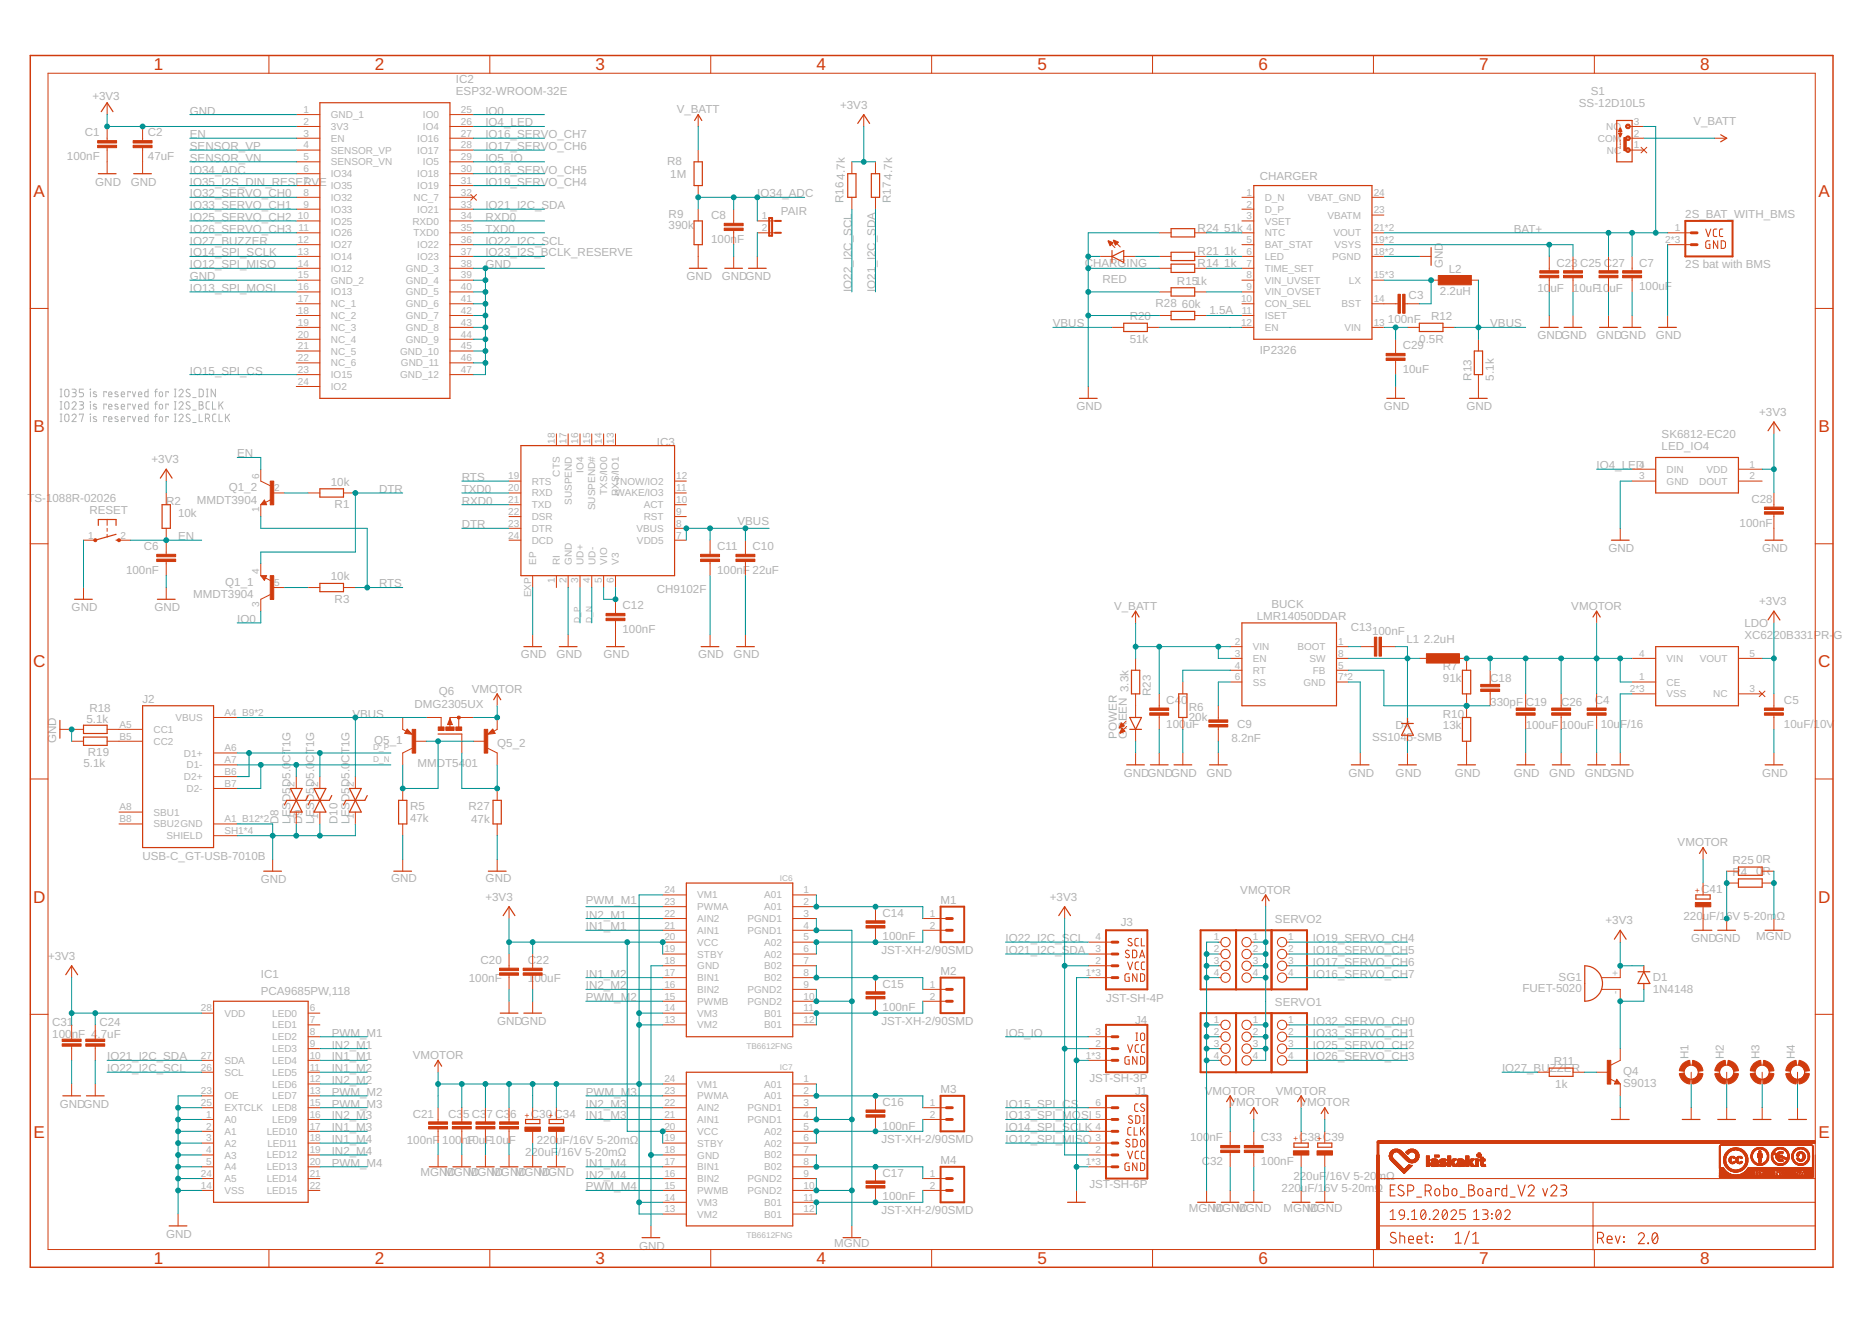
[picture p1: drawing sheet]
<svg xmlns="http://www.w3.org/2000/svg" width="297mm" height="210mm" viewBox="0 0 297 210" stroke-linecap="round" stroke-linejoin="round" font-family="sans-serif">
<defs><g id="words">
<g font-size="2.7" fill="#d03b0d">
<text x="24.4" y="11.2">1</text>
<text x="59.5" y="11.2">2</text>
<text x="94.5" y="11.2">3</text>
<text x="129.6" y="11.2">4</text>
<text x="164.6" y="11.2">5</text>
<text x="199.7" y="11.2">6</text>
<text x="234.7" y="11.2">7</text>
<text x="269.8" y="11.2">8</text>
<text x="5.3" y="31.2">A</text>
<text x="288.6" y="31.2">A</text>
<text x="5.3" y="68.6">B</text>
<text x="288.6" y="68.6">B</text>
<text x="5.2" y="105.9">C</text>
<text x="288.5" y="105.9">C</text>
<text x="5.2" y="143.2">D</text>
<text x="288.5" y="143.2">D</text>
<text x="5.3" y="180.5">E</text>
<text x="288.6" y="180.5">E</text>
<text x="24.4" y="200.6">1</text>
<text x="59.5" y="200.6">2</text>
<text x="94.5" y="200.6">3</text>
<text x="129.6" y="200.6">4</text>
<text x="164.6" y="200.6">5</text>
<text x="199.7" y="200.6">6</text>
<text x="234.7" y="200.6">7</text>
<text x="269.8" y="200.6">8</text>
</g>
<g font-size="1.8" fill="#b2b2b2">
<text x="14.7" y="15.8">+3V3</text>
<text x="72.3" y="15.1">ESP32-WROOM-32E</text>
<text x="72.3" y="13.2">IC2</text>
<text x="107.4" y="18">V_BATT</text>
<text x="133.3" y="17.2">+3V3</text>
<text x="250.5" y="17">SS-12D10L5</text>
<text x="252.4" y="15.1">S1</text>
<text x="13.4" y="21.7">C1</text>
<text x="23.5" y="21.6">C2</text>
<text x="30.1" y="18.2">GND</text>
<text x="30.1" y="23.8">SENSOR_VP</text>
<text x="30.1" y="21.9">EN</text>
<text x="77" y="23.8">IO17_SERVO_CH6</text>
<text x="77" y="21.9">IO16_SERVO_CH7</text>
<text x="77" y="20.1">IO4_LED</text>
<text x="77" y="18.2">IO0</text>
<text x="268.7" y="19.9">V_BATT</text>
<text x="10.6" y="25.4">100nF</text>
<text x="15.1" y="29.4">GND</text>
<text x="20.8" y="29.4">GND</text>
<text x="23.5" y="25.3">47uF</text>
<text x="30.1" y="25.7">SENSOR_VN</text>
<text x="30.1" y="27.6">IO34_ADC</text>
<text x="30.1" y="29.4">IO35_I2S_DIN_RESERVE</text>
<text x="77" y="29.4">IO19_SERVO_CH4</text>
<text x="77" y="27.6">IO18_SERVO_CH5</text>
<text x="77" y="25.7">IO5_IO</text>
<text x="105.9" y="26.2">R8</text>
<text x="106.3" y="28.3">1M</text>
<text x="134" y="28.5" transform="rotate(-90 134 28.5)">4.7k</text>
<text x="141.5" y="28.5" transform="rotate(-90 141.5 28.5)">4.7k</text>
<text x="199.9" y="28.5">CHARGER</text>
<text x="30.1" y="31.3">IO32_SERVO_CH0</text>
<text x="30.1" y="33.2">IO33_SERVO_CH1</text>
<text x="30.1" y="35.1">IO25_SERVO_CH2</text>
<text x="77" y="35.1">RXD0</text>
<text x="77" y="33.2">IO21_I2C_SDA</text>
<text x="106.1" y="34.7">R9</text>
<text x="112.8" y="34.8">C8</text>
<text x="120.2" y="31.3">I</text>
<text x="120.7" y="31.3">O34_ADC</text>
<text x="123.9" y="34.1">PAIR</text>
<text x="133.8" y="32.2" transform="rotate(-90 133.8 32.2)">R16</text>
<text x="141.3" y="32.2" transform="rotate(-90 141.3 32.2)">R17</text>
<text x="267.4" y="34.6">2S_BAT_WITH_BMS</text>
<text x="30.1" y="36.9">IO26_SERVO_CH3</text>
<text x="30.1" y="38.8">IO27_BUZZER</text>
<text x="30.1" y="40.7">IO14_SPI_SCLK</text>
<text x="77" y="38.8">IO22_I2C_SCL</text>
<text x="77" y="36.9">TXD0</text>
<text x="77" y="40.7">IO23_I2S_BCLK_RESERVE</text>
<text x="106.1" y="36.3">390k</text>
<text x="112.8" y="38.5">100nF</text>
<text x="190" y="40.5">R21</text>
<text x="190" y="36.8">R24</text>
<text x="194.3" y="40.5">1k</text>
<text x="194.3" y="36.8">51k</text>
<text x="240.2" y="36.9">BAT+</text>
<text x="30.1" y="44.4">GND</text>
<text x="30.1" y="42.6">IO12_SPI_MISO</text>
<text x="30.1" y="46.3">IO13_SPI_MOSI</text>
<text x="77" y="42.6">GND</text>
<text x="108.9" y="44.4">GND</text>
<text x="114.5" y="44.4">GNDGND</text>
<text x="135.2" y="46.3" transform="rotate(-90 135.2 46.3)">IO22_I2C_SCL</text>
<text x="138.9" y="46.3" transform="rotate(-90 138.9 46.3)">IO21_I2C_SDA</text>
<text x="172.1" y="42.4">CHARGING</text>
<text x="174.9" y="44.9">RED</text>
<text x="186.8" y="45.2">R151k</text>
<text x="190" y="42.4">R14</text>
<text x="194.3" y="42.4">1k</text>
<text x="223.5" y="47.4">C3</text>
<text x="228.5" y="46.9">2.2uH</text>
<text x="229" y="42.6" transform="rotate(-90 229 42.6)">GND</text>
<text x="229.9" y="43.3">L2</text>
<text x="244" y="46.3">10</text>
<text x="246" y="46.3">uF</text>
<text x="247" y="42.3">C23 C25 C27</text>
<text x="249.6" y="46.3">10uF10</text>
<text x="255.4" y="46.3">uF</text>
<text x="260.1" y="46">100uF</text>
<text x="260.1" y="42.3">C7</text>
<text x="267.4" y="42.6">2S bat with BMS</text>
<text x="167.1" y="51.9">VBUS</text>
<text x="179.3" y="50.8">R20</text>
<text x="183.4" y="48.7">R28</text>
<text x="187.5" y="48.9">60k</text>
<text x="191.9" y="49.8">1.5A</text>
<text x="220.2" y="51.2">100nF</text>
<text x="227.1" y="50.8">R12</text>
<text x="236.5" y="51.9">VBUS</text>
<text x="244" y="53.8">GNDGND</text>
<text x="253.3" y="53.8">GNDGND</text>
<text x="262.7" y="53.8">GND</text>
<text x="30.1" y="59.4">IO15_SPI_CS</text>
<text x="179.3" y="54.4">51k</text>
<text x="199.9" y="56.2">IP2326</text>
<text x="222.6" y="59.2">10uF</text>
<text x="222.6" y="55.4">C29</text>
<text x="225.2" y="54.4">0.5R</text>
<text x="170.8" y="65.1">GND</text>
<text x="219.6" y="65.1">GND</text>
<text x="232.7" y="65.1">GND</text>
<text x="233.5" y="60.4" transform="rotate(-90 233.5 60.4)">R13</text>
<text x="237" y="60.4" transform="rotate(-90 237 60.4)">5.1k</text>
<text x="104.2" y="70.7">IC3</text>
<text x="263.7" y="69.5">SK6812-EC20</text>
<text x="263.7" y="71.4">LED_IO4</text>
<text x="279.1" y="66">+3V3</text>
<text x="24" y="73.5">+3V3</text>
<text x="36.3" y="77.8">Q1_2</text>
<text x="37.6" y="72.6">EN</text>
<text x="52.5" y="77.1">10k</text>
<text x="73.3" y="76.3">RTS</text>
<text x="253.3" y="74.5">IO4_LED</text>
<text x="4.3" y="79.6">TS-1088R-02026</text>
<text x="14.2" y="81.5">RESET</text>
<text x="26.4" y="80.1">R2</text>
<text x="28.3" y="82">10k</text>
<text x="31.2" y="79.9">MMDT3904</text>
<text x="53.1" y="80.6">R1</text>
<text x="60.1" y="78.2">DTR</text>
<text x="73.3" y="78.2">TXD0</text>
<text x="73.3" y="80.1">RXD0</text>
<text x="73.3" y="83.8">DTR</text>
<text x="117" y="83.3">VBUS</text>
<text x="276" y="83.5">100nF</text>
<text x="277.9" y="79.8">C28</text>
<text x="22.8" y="87.3">C6</text>
<text x="28.3" y="85.7">EN</text>
<text x="113.8" y="87.3">C11</text>
<text x="119.4" y="87.3">C10</text>
<text x="255.2" y="87.6">GND</text>
<text x="279.6" y="87.6">GND</text>
<text x="20" y="91.1">100nF</text>
<text x="30.6" y="94.9">MMDT3904</text>
<text x="35.7" y="93">Q1_1</text>
<text x="52.5" y="92.1">10k</text>
<text x="53.1" y="95.6">R3</text>
<text x="60.1" y="93.2">RTS</text>
<text x="104.2" y="94.1">CH9102F</text>
<text x="113.8" y="91.1">100nF 22uF</text>
<text x="11.4" y="97">GND</text>
<text x="24.5" y="97">GND</text>
<text x="37.6" y="98.8">IO0</text>
<text x="98.8" y="100.4">100nF</text>
<text x="98.8" y="96.7">C12</text>
<text x="176.8" y="96.8">V_BATT</text>
<text x="199.4" y="98.4">LMR14050DDAR</text>
<text x="201.8" y="96.5">BUCK</text>
<text x="214.3" y="100.1">C13</text>
<text x="217.7" y="100.7">100nF</text>
<text x="249.3" y="96.8">VMOTOR</text>
<text x="276.8" y="101.4">XC6220B331PR-</text>
<text x="276.8" y="99.5">LDO</text>
<text x="279.1" y="96">+3V3</text>
<text x="290.9" y="101.4">G</text>
<text x="82.6" y="104.5">GND</text>
<text x="88.3" y="104.5">GND</text>
<text x="95.8" y="104.5">GND</text>
<text x="110.8" y="104.5">GND</text>
<text x="116.4" y="104.5">GND</text>
<text x="223.2" y="102">L1</text>
<text x="225.9" y="102">2.2uH</text>
<text x="229" y="106.3">R7</text>
<text x="14.2" y="113">R18</text>
<text x="22.6" y="111.6">J2</text>
<text x="55.9" y="113.8">VBUS</text>
<text x="65.8" y="112.3">DMG2305UX</text>
<text x="69.6" y="110.3">Q6</text>
<text x="74.9" y="109.9">VMOTOR</text>
<text x="182.6" y="110.4" transform="rotate(-90 182.6 110.4)">R23</text>
<text x="185.1" y="111.7">C4</text>
<text x="187.4" y="111.7">0</text>
<text x="188.6" y="112.7">R6</text>
<text x="229" y="108.2">91k</text>
<text x="229" y="113.8">R10</text>
<text x="236.5" y="112">330pF C19</text>
<text x="236.5" y="108.2">C18</text>
<text x="247.7" y="112">C26</text>
<text x="253.1" y="111.7">C4</text>
<text x="283.1" y="111.7">C5</text>
<text x="8.9" y="117.9" transform="rotate(-90 8.9 117.9)">GND</text>
<text x="13.7" y="114.6">5.1k</text>
<text x="59.4" y="118.1">Q5_1</text>
<text x="78.9" y="118.5">Q5_2</text>
<text x="177.2" y="117.2" transform="rotate(-90 177.2 117.2)">POWER</text>
<text x="178.8" y="117.2" transform="rotate(-90 178.8 117.2)">GREEN 3.3k</text>
<text x="185.1" y="115.4">100uF</text>
<text x="188.6" y="114.4">20k</text>
<text x="195.4" y="117.8">8.2nF</text>
<text x="196.3" y="115.4">C9</text>
<text x="217.7" y="117.6">SS1045-SMB</text>
<text x="221.5" y="115.7">D4</text>
<text x="229" y="115.7">13k</text>
<text x="242.1" y="115.7">100uF 100uF 10uF/16</text>
<text x="283.1" y="115.4">10uF/10V</text>
<text x="13.2" y="121.7">5.1k</text>
<text x="14" y="120">R19</text>
<text x="49.8" y="121" transform="rotate(-90 49.8 121)">CT1G</text>
<text x="55.5" y="121" transform="rotate(-90 55.5 121)">CT1G</text>
<text x="66.2" y="121.7">MMDT54</text>
<text x="73.8" y="121.7">01</text>
<text x="178.3" y="123.2">GNDGNDGND</text>
<text x="191.4" y="123.2">GND</text>
<text x="214" y="123.2">GND</text>
<text x="221.5" y="123.2">GND</text>
<text x="230.8" y="123.2">GND</text>
<text x="240.2" y="123.2">GND</text>
<text x="245.8" y="123.2">GND</text>
<text x="251.5" y="123.2">GNDGND</text>
<text x="279.6" y="123.2">GND</text>
<text x="44.2" y="130.7" transform="rotate(-90 44.2 130.7)">D8</text>
<text x="46.1" y="130.7" transform="rotate(-90 46.1 130.7)">LESD5D5.0CT1G</text>
<text x="47.9" y="130.7" transform="rotate(-90 47.9 130.7)">D9</text>
<text x="49.8" y="130.7" transform="rotate(-90 49.8 130.7)">LESD5D5.0</text>
<text x="53.6" y="130.7" transform="rotate(-90 53.6 130.7)">D10</text>
<text x="55.5" y="130.7" transform="rotate(-90 55.5 130.7)">LESD5D5.0</text>
<text x="65.1" y="130.3">47k</text>
<text x="65.1" y="128.4">R5</text>
<text x="74.3" y="128.5">R27</text>
<text x="74.8" y="130.5">47k</text>
<text x="22.6" y="136.4">USB-C_GT-USB-7010B</text>
<text x="266.2" y="134.3">VMOTOR</text>
<text x="274.9" y="137.1">R25</text>
<text x="278.7" y="136.9">0R</text>
<text x="41.4" y="140.1">GND</text>
<text x="62.1" y="139.9">GND</text>
<text x="77" y="142.9">+3V3</text>
<text x="77.1" y="139.9">GND</text>
<text x="93" y="143.4">PWM_M1</text>
<text x="149.2" y="143.4">M1</text>
<text x="166.6" y="142.9">+3V3</text>
<text x="196.8" y="141.8">VMOTOR</text>
<text x="269.9" y="141.7">C41</text>
<text x="274.9" y="139">R4</text>
<text x="278.7" y="138.8">0R</text>
<text x="93" y="145.7">IN2_M1</text>
<text x="93" y="147.6">IN1_M1</text>
<text x="140" y="149.2">100nF</text>
<text x="140" y="145.4">C14</text>
<text x="159.6" y="149.5">IO22_I2C_SCL</text>
<text x="177.8" y="146.9">J3</text>
<text x="202.3" y="146.4">SERVO2</text>
<text x="208.3" y="149.5">IO19_SERVO_CH4</text>
<text x="254.7" y="146.7">+3V3</text>
<text x="267.1" y="145.9">220uF/16V 5-20mΩ</text>
<text x="268.3" y="149.5">GNDGND</text>
<text x="278.7" y="149.1">MGND</text>
<text x="7.6" y="152.3">+3V3</text>
<text x="41.4" y="155.1">IC1</text>
<text x="74.4" y="155.8">100nF</text>
<text x="76.3" y="152.9">C20</text>
<text x="83.8" y="152.9">C22</text>
<text x="83.8" y="155.8">100uF</text>
<text x="93" y="155.1">IN1_M2</text>
<text x="139.9" y="151.4">JST-XH-2/90SMD</text>
<text x="149.2" y="154.6">M2</text>
<text x="159.6" y="151.4">IO21_I2C_SDA</text>
<text x="208.3" y="151.4">IO18_SERVO_CH5</text>
<text x="208.3" y="153.2">IO17_SERVO_CH6</text>
<text x="208.3" y="155.1">IO16_SERVO_CH7</text>
<text x="247.3" y="155.6">SG1</text>
<text x="262.3" y="155.7">D1</text>
<text x="41.4" y="157.9">PCA9685PW,118</text>
<text x="93" y="157">IN2_M2</text>
<text x="93" y="158.9">PWM_M</text>
<text x="100" y="158.9">2</text>
<text x="140" y="160.5">100nF</text>
<text x="140" y="156.7">C15</text>
<text x="175.5" y="159">JST-SH-4P</text>
<text x="202.3" y="159.6">SERVO1</text>
<text x="241.6" y="157.5">FUET-5020</text>
<text x="262.3" y="157.5">1N4148</text>
<text x="8.3" y="162.8">C31</text>
<text x="8.3" y="164.7">100nF 4.7uF</text>
<text x="15.8" y="162.8">C24</text>
<text x="52.6" y="164.5">PWM_M1</text>
<text x="52.6" y="166.4">IN2_M1</text>
<text x="78.9" y="162.6">GNDGND</text>
<text x="139.9" y="162.6">JST-XH-2/90SMD</text>
<text x="159.6" y="164.5">IO5_IO</text>
<text x="180.1" y="162.4">J4</text>
<text x="208.3" y="162.6">IO32_SERVO_CH0</text>
<text x="208.3" y="164.5">IO33_SERVO_CH1</text>
<text x="208.3" y="166.4">IO25_SERVO_CH2</text>
<text x="17" y="170.1">IO22_I2C_SCL</text>
<text x="17" y="168.2">IO21_I2C_SDA</text>
<text x="52.6" y="170.1">IN1_M2</text>
<text x="52.6" y="172">IN2_M2</text>
<text x="52.6" y="173.9">PWM_M2</text>
<text x="52.6" y="168.2">IN1_M1</text>
<text x="65.5" y="168">VMOTOR</text>
<text x="93" y="173.9">PWM_M</text>
<text x="100" y="173.9">3</text>
<text x="149.2" y="173.4">M3</text>
<text x="172.9" y="171.6">JST-SH-3P</text>
<text x="180.1" y="173.7">J1</text>
<text x="191.2" y="173.7">VMOTOR</text>
<text x="202.4" y="173.7">VMOTOR</text>
<text x="208.3" y="168.2">IO26_SERVO_CH3</text>
<text x="238.3" y="170.1">IO27_BUZZER</text>
<text x="246.5" y="169">R11</text>
<text x="246.8" y="172.6">1k</text>
<text x="257.6" y="172.5">S9013</text>
<text x="257.6" y="170.6">Q4</text>
<text x="267.9" y="168" transform="rotate(-90 267.9 168)">H1</text>
<text x="273.5" y="168" transform="rotate(-90 273.5 168)">H2</text>
<text x="279.2" y="168" transform="rotate(-90 279.2 168)">H3</text>
<text x="284.8" y="168" transform="rotate(-90 284.8 168)">H4</text>
<text x="9.5" y="175.7">GNDGND</text>
<text x="52.6" y="175.7">PWM_M3</text>
<text x="52.6" y="177.6">IN2_M3</text>
<text x="52.6" y="179.5">IN1_M3</text>
<text x="65.5" y="177.3">C21</text>
<text x="71.1" y="177.3">C35 C37 C36</text>
<text x="84.2" y="177.3">C30 C34</text>
<text x="93" y="175.7">IN2_M3</text>
<text x="93" y="177.6">IN1_M3</text>
<text x="140" y="179.2">100nF</text>
<text x="140" y="175.5">C16</text>
<text x="159.6" y="179.5">IO14_SPI_SC</text>
<text x="159.6" y="177.6">IO13_SPI_MOSI</text>
<text x="159.6" y="175.7">IO15_SPI_CS</text>
<text x="171.1" y="179.5">LK</text>
<text x="194.9" y="175.6">VMOTOR</text>
<text x="206.2" y="175.6">VMOTOR</text>
<text x="52.6" y="181.4">IN1_M4</text>
<text x="52.6" y="183.2">IN2_M4</text>
<text x="52.6" y="185.1">PWM_M4</text>
<text x="64.5" y="181.6">100nF 100n1F0uF10uF</text>
<text x="83.3" y="183.4">220uF/16V 5-20mΩ</text>
<text x="85.2" y="181.6">220uF/16V 5-20mΩ</text>
<text x="93" y="185.1">IN1_M4</text>
<text x="139.9" y="181.4">JST-XH-2/90SMD</text>
<text x="149.2" y="184.6">M4</text>
<text x="159.6" y="181.4">IO12_SPI_MISO</text>
<text x="188.8" y="181.1">100</text>
<text x="190.7" y="184.8">C32</text>
<text x="191.9" y="181.1">nF</text>
<text x="200.1" y="184.8">100nF</text>
<text x="200.1" y="181.1">C33</text>
<text x="206.2" y="181.1">C38 C39</text>
<text x="66.7" y="186.6">MGNMGNMGNMGNMGNMGND</text>
<text x="71" y="186.6">D</text>
<text x="74.8" y="186.6">D</text>
<text x="78.5" y="186.6">D</text>
<text x="82.3" y="186.6">D</text>
<text x="86" y="186.6">D</text>
<text x="93" y="187">IN2_M4</text>
<text x="93" y="188.9">PWM_M4</text>
<text x="140" y="190.5">100nF</text>
<text x="140" y="186.7">C17</text>
<text x="172.9" y="188.5">JST-SH-6P</text>
<text x="203.4" y="189.1">220uF/16V 5-20mΩ</text>
<text x="205.2" y="187.2">220uF</text>
<text x="210.5" y="187.2">/16V 5-20</text>
<text x="218.4" y="187.2">mΩ</text>
<text x="26.4" y="196.4">GND</text>
<text x="132.4" y="197.9">MGND</text>
<text x="139.9" y="192.6">JST-XH-2/90SMD</text>
<text x="188.6" y="192.2">MGNMGNMGND</text>
<text x="192.9" y="192.2">D</text>
<text x="196.7" y="192.2">D</text>
<text x="203.6" y="192.2">MGNMGND</text>
<text x="207.9" y="192.2">D</text>
<text x="101.4" y="198.2">GND</text>
</g>
<g font-size="1.6" fill="#b2b2b2">
<text x="48.1" y="17.9">1</text>
<text x="73.1" y="17.9">25</text>
<text x="48.1" y="19.8">2</text>
<text x="48.1" y="21.7">3</text>
<text x="48.1" y="23.5">4</text>
<text x="52.5" y="18.7">GND_1</text>
<text x="52.5" y="20.6">3V3</text>
<text x="52.5" y="22.5">EN</text>
<text x="66.2" y="22.5">IO16</text>
<text x="67.1" y="18.7">IO0</text>
<text x="67.1" y="20.6">IO4</text>
<text x="73.1" y="19.8">26</text>
<text x="73.1" y="21.7">27</text>
<text x="73.1" y="23.5">28</text>
<text x="253.5" y="22.5">COM</text>
<text x="254.9" y="20.6">NO</text>
<text x="259.2" y="23.5">1</text>
<text x="259.2" y="21.7">2</text>
<text x="259.2" y="19.8">3</text>
<text x="48.1" y="25.4">5</text>
<text x="48.1" y="27.3">6</text>
<text x="48.1" y="29.2">7</text>
<text x="52.5" y="24.4">SENSOR_VP</text>
<text x="52.5" y="26.2">SENSOR_VN</text>
<text x="52.5" y="28.1">IO34</text>
<text x="52.5" y="30">IO35</text>
<text x="66.2" y="24.4">IO17</text>
<text x="66.2" y="28.1">IO18</text>
<text x="66.2" y="30">IO19</text>
<text x="67.1" y="26.2">IO5</text>
<text x="73.1" y="25.4">29</text>
<text x="73.1" y="27.3">30</text>
<text x="73.1" y="29.2">31</text>
<text x="255" y="24.4">NC</text>
<text x="47.3" y="34.8">10</text>
<text x="48.1" y="31">8</text>
<text x="48.1" y="32.9">9</text>
<text x="52.5" y="31.9">IO32</text>
<text x="52.5" y="33.7">IO33</text>
<text x="52.5" y="35.6">IO25</text>
<text x="65.4" y="35.6">RXD0</text>
<text x="65.6" y="31.9">NC_7</text>
<text x="66.2" y="33.7">IO21</text>
<text x="73.1" y="31">32</text>
<text x="73.1" y="32.9">33</text>
<text x="73.1" y="34.8">34</text>
<text x="120.9" y="34.8">1</text>
<text x="197.8" y="31">1</text>
<text x="197.8" y="32.9">2</text>
<text x="197.8" y="34.8">3</text>
<text x="200.7" y="31.9">D_N</text>
<text x="200.7" y="33.7">D_P</text>
<text x="200.7" y="35.6">VSET</text>
<text x="207.5" y="31.9">VBAT_GND</text>
<text x="210.6" y="34.7">VBATM</text>
<text x="218" y="33.9">23</text>
<text x="218" y="31">24</text>
<text x="47.3" y="38.6">12</text>
<text x="47.3" y="40.4">13</text>
<text x="47.4" y="36.7">11</text>
<text x="52.5" y="37.5">IO26</text>
<text x="52.5" y="39.4">IO27</text>
<text x="52.5" y="41.3">IO14</text>
<text x="65.6" y="37.5">TXD0</text>
<text x="66.2" y="39.4">IO22</text>
<text x="66.2" y="41.2">IO23</text>
<text x="73.1" y="36.7">35</text>
<text x="73.1" y="38.6">36</text>
<text x="73.1" y="40.4">37</text>
<text x="120.9" y="36.7">2</text>
<text x="197.8" y="36.7">4</text>
<text x="197.8" y="38.6">5</text>
<text x="197.8" y="40.4">6</text>
<text x="200.7" y="37.5">NTC</text>
<text x="200.7" y="39.4">BAT_STAT</text>
<text x="200.7" y="41.3">LED</text>
<text x="211.4" y="41.2">PGND</text>
<text x="211.6" y="37.5">VOUT</text>
<text x="211.7" y="39.4">VSYS</text>
<text x="218" y="40.4">18*2</text>
<text x="218" y="38.6">19*2</text>
<text x="218" y="36.7">21*2</text>
<text x="264.2" y="38.6">2*3</text>
<text x="265.7" y="36.7">1</text>
<text x="47.3" y="42.3">14</text>
<text x="47.3" y="44.2">15</text>
<text x="47.3" y="46.1">16</text>
<text x="47.3" y="47.9">17</text>
<text x="52.5" y="43.1">IO12</text>
<text x="52.5" y="45">GND_2</text>
<text x="52.5" y="46.9">IO13</text>
<text x="64.4" y="43.1">GND_3</text>
<text x="64.4" y="45">GND_4</text>
<text x="64.4" y="46.9">GND_5</text>
<text x="73.1" y="42.3">38</text>
<text x="73.1" y="44.2">39</text>
<text x="73.1" y="46.1">40</text>
<text x="73.1" y="47.9">41</text>
<text x="196.9" y="47.9">10</text>
<text x="197.8" y="42.3">7</text>
<text x="197.8" y="44.2">8</text>
<text x="197.8" y="46.1">9</text>
<text x="200.7" y="43.1">TIME_SET</text>
<text x="200.7" y="45">VIN_UVSET</text>
<text x="200.7" y="46.9">VIN_OVSET</text>
<text x="214" y="45">LX</text>
<text x="218" y="47.9">14</text>
<text x="218" y="44.2">15*3</text>
<text x="47.3" y="49.8">18</text>
<text x="47.3" y="51.7">19</text>
<text x="47.3" y="53.6">20</text>
<text x="52.5" y="48.8">NC_1</text>
<text x="52.5" y="50.6">NC_2</text>
<text x="52.5" y="52.5">NC_3</text>
<text x="64.4" y="48.8">GND_6</text>
<text x="64.4" y="50.6">GND_7</text>
<text x="64.4" y="52.5">GND_8</text>
<text x="73.1" y="49.8">42</text>
<text x="73.1" y="51.7">43</text>
<text x="73.1" y="53.6">44</text>
<text x="196.9" y="51.7">12</text>
<text x="197" y="49.8">11</text>
<text x="200.7" y="48.8">CON_SEL</text>
<text x="200.7" y="50.6">ISET</text>
<text x="200.7" y="52.5">EN</text>
<text x="212.9" y="48.8">BST</text>
<text x="213.3" y="52.5">VIN</text>
<text x="218" y="51.7">13</text>
<text x="47.3" y="55.4">21</text>
<text x="47.3" y="57.3">22</text>
<text x="47.3" y="59.2">23</text>
<text x="52.5" y="54.4">NC_4</text>
<text x="52.5" y="56.3">NC_5</text>
<text x="52.5" y="58.1">NC_6</text>
<text x="63.5" y="56.3">GND_10</text>
<text x="63.6" y="58.1">GND_11</text>
<text x="64.4" y="54.4">GND_9</text>
<text x="73.1" y="55.4">45</text>
<text x="73.1" y="57.3">46</text>
<text x="73.1" y="59.2">47</text>
<text x="47.3" y="61.1">24</text>
<text x="52.5" y="60">IO15</text>
<text x="52.5" y="61.9">IO2</text>
<text x="63.5" y="60">GND_12</text>
<text x="88" y="70.4" transform="rotate(-90 88 70.4)">18</text>
<text x="89.9" y="70.4" transform="rotate(-90 89.9 70.4)">17</text>
<text x="91.8" y="70.4" transform="rotate(-90 91.8 70.4)">16</text>
<text x="93.6" y="70.4" transform="rotate(-90 93.6 70.4)">15</text>
<text x="95.5" y="70.4" transform="rotate(-90 95.5 70.4)">14</text>
<text x="97.4" y="70.4" transform="rotate(-90 97.4 70.4)">13</text>
<text x="41.1" y="76.1" transform="rotate(-90 41.1 76.1)">6</text>
<text x="43.5" y="77.9">2</text>
<text x="80.6" y="77.9">20</text>
<text x="80.6" y="76.1">19</text>
<text x="84.4" y="76.9">RTS</text>
<text x="88.8" y="75.6" transform="rotate(-90 88.8 75.6)">CTS</text>
<text x="92.6" y="75" transform="rotate(-90 92.6 75)">IO4</text>
<text x="97.5" y="76.9">TNOW/IO2</text>
<text x="107.3" y="77.9">11</text>
<text x="107.3" y="76.1">12</text>
<text x="260.1" y="76.1">3</text>
<text x="260.1" y="74.2">4</text>
<text x="264.4" y="76.9">GND</text>
<text x="264.4" y="75">DIN</text>
<text x="269.6" y="76.9">DOUT</text>
<text x="270.8" y="75">VDD</text>
<text x="277.6" y="74.2">1</text>
<text x="277.6" y="76.1">2</text>
<text x="41.1" y="81.2" transform="rotate(-90 41.1 81.2)">1</text>
<text x="80.6" y="81.7">22</text>
<text x="80.6" y="79.8">21</text>
<text x="80.6" y="83.6">23</text>
<text x="84.4" y="82.5">DSR</text>
<text x="84.4" y="80.6">TXD</text>
<text x="84.4" y="78.8">RXD</text>
<text x="90.7" y="80.1" transform="rotate(-90 90.7 80.1)">SUSPEND</text>
<text x="94.5" y="81" transform="rotate(-90 94.5 81)">SUSPEND#</text>
<text x="96.3" y="78.5" transform="rotate(-90 96.3 78.5)">TXS/IO0</text>
<text x="97.7" y="78.8">WAKE/IO3</text>
<text x="98.2" y="78.7" transform="rotate(-90 98.2 78.7)">RXS/IO1</text>
<text x="102.1" y="80.6">ACT</text>
<text x="102.1" y="82.5">RST</text>
<text x="107.3" y="79.8">10</text>
<text x="107.3" y="81.7">9</text>
<text x="107.3" y="83.6">8</text>
<text x="14" y="85.4">1</text>
<text x="19.1" y="85.4">2</text>
<text x="80.6" y="85.4">24</text>
<text x="84.4" y="84.4">DTR</text>
<text x="84.4" y="86.3">DCD</text>
<text x="85.1" y="89.6" transform="rotate(-90 85.1 89.6)">EP</text>
<text x="88.8" y="89.6" transform="rotate(-90 88.8 89.6)">RI</text>
<text x="90.7" y="89.6" transform="rotate(-90 90.7 89.6)">GND</text>
<text x="92.6" y="89.6" transform="rotate(-90 92.6 89.6)">UD+</text>
<text x="94.5" y="89.6" transform="rotate(-90 94.5 89.6)">UD-</text>
<text x="96.3" y="89.6" transform="rotate(-90 96.3 89.6)">VIO</text>
<text x="98.2" y="89.6" transform="rotate(-90 98.2 89.6)">V3</text>
<text x="101" y="84.4">VBUS</text>
<text x="101.1" y="86.3">VDD5</text>
<text x="107.3" y="85.4">7</text>
<text x="41.1" y="91.1" transform="rotate(-90 41.1 91.1)">4</text>
<text x="43.5" y="92.9">5</text>
<text x="84.3" y="94.8" transform="rotate(-90 84.3 94.8)">EXP</text>
<text x="88" y="92.5" transform="rotate(-90 88 92.5)">1</text>
<text x="89.9" y="92.5" transform="rotate(-90 89.9 92.5)">2</text>
<text x="91.8" y="92.5" transform="rotate(-90 91.8 92.5)">3</text>
<text x="93.6" y="92.5" transform="rotate(-90 93.6 92.5)">4</text>
<text x="95.5" y="92.5" transform="rotate(-90 95.5 92.5)">5</text>
<text x="97.4" y="92.5" transform="rotate(-90 97.4 92.5)">6</text>
<text x="41.1" y="96.2" transform="rotate(-90 41.1 96.2)">3</text>
<text x="195.9" y="106.1">4</text>
<text x="195.9" y="104.2">3</text>
<text x="195.9" y="108">6</text>
<text x="195.9" y="102.3">2</text>
<text x="198.8" y="106.9">RT</text>
<text x="198.8" y="105">EN</text>
<text x="198.8" y="103.1">VIN</text>
<text x="205.9" y="103.1">BOOT</text>
<text x="207.8" y="105">SW</text>
<text x="208.3" y="106.9">FB</text>
<text x="212.3" y="106.1">5</text>
<text x="212.3" y="104.2">8</text>
<text x="212.3" y="102.3">1</text>
<text x="212.3" y="108">7*2</text>
<text x="260.1" y="108">1</text>
<text x="260.1" y="104.2">4</text>
<text x="264.4" y="105">VIN</text>
<text x="269.7" y="105">VOUT</text>
<text x="277.6" y="104.2">5</text>
<text x="35.6" y="113.6">A4_B9*2</text>
<text x="198.8" y="108.8">SS</text>
<text x="206.8" y="108.8">GND</text>
<text x="258.6" y="109.8">2*3</text>
<text x="264.4" y="108.8">CE</text>
<text x="264.4" y="110.7">VSS</text>
<text x="271.8" y="110.6">NC</text>
<text x="277.6" y="109.8">3</text>
<text x="19" y="115.5">A5</text>
<text x="19" y="117.3">B5</text>
<text x="24.4" y="116.3">CC1</text>
<text x="24.4" y="118.2">CC2</text>
<text x="27.8" y="114.4">VBUS</text>
<text x="35.6" y="119.2">A6</text>
<text x="29.2" y="120">D1+</text>
<text x="29.2" y="123.8">D2+</text>
<text x="29.6" y="121.9">D1-</text>
<text x="29.6" y="125.7">D2-</text>
<text x="35.6" y="121.1">A7</text>
<text x="35.6" y="123">B6</text>
<text x="35.6" y="124.8">B7</text>
<text x="46.7" y="124.8" transform="rotate(-90 46.7 124.8)">2</text>
<text x="50.5" y="124.8" transform="rotate(-90 50.5 124.8)">2</text>
<text x="56.1" y="124.8" transform="rotate(-90 56.1 124.8)">2</text>
<text x="19" y="128.6">A8</text>
<text x="19" y="130.5">B8</text>
<text x="24.4" y="129.4">SBU1</text>
<text x="24.4" y="131.3">SBU2GND</text>
<text x="35.6" y="130.5">A1_B12*2</text>
<text x="46.7" y="130" transform="rotate(-90 46.7 130)">1</text>
<text x="50.5" y="130" transform="rotate(-90 50.5 130)">1</text>
<text x="56.1" y="130" transform="rotate(-90 56.1 130)">1</text>
<text x="26.4" y="133.2">SHIELD</text>
<text x="35.6" y="132.3">SH1*4</text>
<text x="105.4" y="143.6">23</text>
<text x="105.4" y="141.7">24</text>
<text x="110.6" y="142.5">VM1</text>
<text x="121.3" y="142.5">A01</text>
<text x="127.5" y="141.7">1</text>
<text x="127.5" y="143.6">2</text>
<text x="105.4" y="149.2">20</text>
<text x="105.4" y="147.3">21</text>
<text x="105.4" y="145.5">22</text>
<text x="110.6" y="148.2">AIN1</text>
<text x="110.6" y="146.3">AIN2</text>
<text x="110.6" y="144.4">PWMA</text>
<text x="118.6" y="146.3">PGND1</text>
<text x="118.6" y="148.2">PGND1</text>
<text x="121.3" y="144.4">A01</text>
<text x="127.5" y="145.5">3</text>
<text x="127.5" y="147.3">4</text>
<text x="127.5" y="149.2">5</text>
<text x="147.6" y="145.5">1</text>
<text x="147.6" y="147.3">2</text>
<text x="173.8" y="149.2">4</text>
<text x="192.6" y="149.2">1</text>
<text x="198.8" y="149.2">1</text>
<text x="204.4" y="149.2">1</text>
<text x="105.4" y="154.8">17</text>
<text x="105.4" y="153">18</text>
<text x="105.4" y="151.1">19</text>
<text x="110.6" y="155.7">BIN1</text>
<text x="110.6" y="153.8">GND</text>
<text x="110.6" y="151.9">STBY</text>
<text x="110.6" y="150">VCC</text>
<text x="121.3" y="150">A02</text>
<text x="121.3" y="151.9">A02</text>
<text x="121.3" y="153.8">B02</text>
<text x="121.3" y="155.7">B02</text>
<text x="127.5" y="151.1">6</text>
<text x="127.5" y="153">7</text>
<text x="127.5" y="154.8">8</text>
<text x="172.3" y="154.8">1*3</text>
<text x="173.8" y="153">2</text>
<text x="173.8" y="151.1">3</text>
<text x="192.6" y="151.1">2</text>
<text x="192.6" y="153">3</text>
<text x="192.6" y="154.8">4</text>
<text x="198.8" y="151.1">2</text>
<text x="198.8" y="153">3</text>
<text x="198.8" y="154.8">4</text>
<text x="204.4" y="151.1">2</text>
<text x="204.4" y="153">3</text>
<text x="204.4" y="154.8">4</text>
<text x="256.8" y="154.8" transform="rotate(-90 256.8 154.8)">+</text>
<text x="31.9" y="160.5">28</text>
<text x="35.6" y="161.3">VDD</text>
<text x="43.2" y="161.3">LED0</text>
<text x="49.1" y="160.5">6</text>
<text x="105.4" y="160.5">14</text>
<text x="105.4" y="158.6">15</text>
<text x="105.4" y="156.7">16</text>
<text x="110.6" y="161.3">VM3</text>
<text x="110.6" y="159.4">PWMB</text>
<text x="110.6" y="157.5">BIN2</text>
<text x="118.6" y="157.5">PGND2</text>
<text x="118.6" y="159.4">PGND2</text>
<text x="121.3" y="161.3">B01</text>
<text x="127.5" y="156.7">9</text>
<text x="127.5" y="158.6">10</text>
<text x="127.5" y="160.5">11</text>
<text x="147.6" y="156.7">1</text>
<text x="147.6" y="158.6">2</text>
<text x="256.8" y="157.8" transform="rotate(-90 256.8 157.8)">-</text>
<text x="31.9" y="168">27</text>
<text x="43.2" y="163.2">LED1</text>
<text x="43.2" y="165">LED2</text>
<text x="43.2" y="166.9">LED3</text>
<text x="49.1" y="162.3">7</text>
<text x="49.1" y="164.2">8</text>
<text x="49.1" y="166.1">9</text>
<text x="49.1" y="168">10</text>
<text x="105.4" y="162.3">13</text>
<text x="110.6" y="163.2">VM2</text>
<text x="121.3" y="163.2">B01</text>
<text x="127.5" y="162.3">12</text>
<text x="172.3" y="168">1*3</text>
<text x="173.8" y="166.1">2</text>
<text x="173.8" y="164.2">3</text>
<text x="192.6" y="162.3">1</text>
<text x="192.6" y="164.2">2</text>
<text x="192.6" y="166.1">3</text>
<text x="192.6" y="168">4</text>
<text x="198.8" y="162.3">1</text>
<text x="198.8" y="164.2">2</text>
<text x="198.8" y="166.1">3</text>
<text x="198.8" y="168">4</text>
<text x="204.4" y="162.3">1</text>
<text x="204.4" y="164.2">2</text>
<text x="204.4" y="166.1">3</text>
<text x="204.4" y="168">4</text>
<text x="31.9" y="169.8">26</text>
<text x="31.9" y="173.6">23</text>
<text x="35.6" y="168.8">SDA</text>
<text x="35.6" y="170.7">SCL</text>
<text x="43.2" y="168.8">LED4</text>
<text x="43.2" y="170.7">LED5</text>
<text x="43.2" y="172.5">LED6</text>
<text x="49.1" y="169.8">11</text>
<text x="49.1" y="171.7">12</text>
<text x="49.1" y="173.6">13</text>
<text x="105.4" y="173.6">23</text>
<text x="105.4" y="171.7">24</text>
<text x="110.6" y="172.6">VM1</text>
<text x="121.3" y="172.5">A01</text>
<text x="127.5" y="171.7">1</text>
<text x="127.5" y="173.6">2</text>
<text x="31.9" y="175.5">25</text>
<text x="32.7" y="177.4">1</text>
<text x="32.7" y="179.2">2</text>
<text x="35.6" y="174.4">OE</text>
<text x="35.6" y="176.3">EXTCLK</text>
<text x="35.6" y="178.2">A0</text>
<text x="43.2" y="174.4">LED7</text>
<text x="43.2" y="176.3">LED8</text>
<text x="43.2" y="178.2">LED9</text>
<text x="49.1" y="175.5">15</text>
<text x="49.1" y="177.4">16</text>
<text x="49.1" y="179.2">17</text>
<text x="105.4" y="179.2">20</text>
<text x="105.4" y="177.4">21</text>
<text x="105.4" y="175.5">22</text>
<text x="110.6" y="178.2">AIN1</text>
<text x="110.6" y="176.3">AIN2</text>
<text x="110.6" y="174.4">PWMA</text>
<text x="118.6" y="176.3">PGND1</text>
<text x="118.6" y="178.2">PGND1</text>
<text x="121.3" y="174.4">A01</text>
<text x="127.5" y="175.5">3</text>
<text x="127.5" y="177.4">4</text>
<text x="127.5" y="179.2">5</text>
<text x="147.6" y="175.5">1</text>
<text x="147.6" y="177.4">2</text>
<text x="173.8" y="179.2">4</text>
<text x="173.8" y="177.4">5</text>
<text x="173.8" y="175.5">6</text>
<text x="32.7" y="181.1">3</text>
<text x="32.7" y="183">4</text>
<text x="32.7" y="184.9">5</text>
<text x="35.6" y="180.1">A1</text>
<text x="35.6" y="181.9">A2</text>
<text x="35.6" y="183.8">A3</text>
<text x="35.6" y="185.7">A4</text>
<text x="42.3" y="180">LED10</text>
<text x="42.3" y="183.8">LED12</text>
<text x="42.3" y="185.7">LED13</text>
<text x="42.4" y="181.9">LED11</text>
<text x="49.1" y="181.1">18</text>
<text x="49.1" y="183">19</text>
<text x="49.1" y="184.9">20</text>
<text x="105.4" y="184.9">17</text>
<text x="105.4" y="183">18</text>
<text x="105.4" y="181.1">19</text>
<text x="110.6" y="185.7">BIN1</text>
<text x="110.6" y="183.8">GND</text>
<text x="110.6" y="181.9">STBY</text>
<text x="110.6" y="180.1">VCC</text>
<text x="121.3" y="180">A02</text>
<text x="121.3" y="181.9">A02</text>
<text x="121.3" y="183.8">B02</text>
<text x="121.3" y="185.7">B02</text>
<text x="127.5" y="181.1">6</text>
<text x="127.5" y="183">7</text>
<text x="127.5" y="184.9">8</text>
<text x="172.3" y="184.9">1*3</text>
<text x="173.8" y="183">2</text>
<text x="173.8" y="181.1">3</text>
<text x="31.9" y="186.7">24</text>
<text x="31.9" y="188.6">14</text>
<text x="35.6" y="187.6">A5</text>
<text x="35.6" y="189.4">VSS</text>
<text x="42.3" y="187.6">LED14</text>
<text x="42.3" y="189.4">LED15</text>
<text x="49.1" y="186.7">21</text>
<text x="49.1" y="188.6">22</text>
<text x="105.4" y="190.5">14</text>
<text x="105.4" y="188.6">15</text>
<text x="105.4" y="186.7">16</text>
<text x="110.6" y="191.3">VM3</text>
<text x="110.6" y="189.4">PWMB</text>
<text x="110.6" y="187.6">BIN2</text>
<text x="118.6" y="187.6">PGND2</text>
<text x="118.6" y="189.4">PGND2</text>
<text x="121.3" y="191.3">B01</text>
<text x="127.5" y="186.7">9</text>
<text x="127.5" y="188.6">10</text>
<text x="127.5" y="190.5">11</text>
<text x="147.6" y="186.7">1</text>
<text x="147.6" y="188.6">2</text>
<text x="105.4" y="192.4">13</text>
<text x="110.6" y="193.2">VM2</text>
<text x="121.3" y="193.2">B01</text>
<text x="127.5" y="192.4">12</text>
</g>
<g font-size="1.3" fill="#b2b2b2">
<text x="92" y="98.8" transform="rotate(-90 92 98.8)">D_P</text>
<text x="93.9" y="98.8" transform="rotate(-90 93.9 98.8)">D_N</text>
<text x="59.2" y="119">D_P</text>
<text x="59.2" y="120.9">D_N</text>
<text x="123.8" y="139.7">IC6</text>
<text x="118.4" y="166.4">TB6612FNG</text>
<text x="123.8" y="169.7">IC7</text>
<text x="118.4" y="196.4">TB6612FNG</text>
</g>
<g font-size="1.3" fill="#d03b0d">
<text x="269.8" y="141.7" transform="rotate(-90 269.8 141.7)">+</text>
<text x="84.1" y="177.3" transform="rotate(-90 84.1 177.3)">+</text>
<text x="87.8" y="177.3" transform="rotate(-90 87.8 177.3)">+</text>
<text x="206" y="181.1" transform="rotate(-90 206 181.1)">+</text>
<text x="209.8" y="181.1" transform="rotate(-90 209.8 181.1)">+</text>
</g>
</g></defs>
<g fill="none" stroke="#b2b2b2" stroke-width=".16">
<path d="M9.5 62.9h.3M9.5 61.7h.3M9.5 64.9h.3M9.5 63.7h.3M9.5 66.9h.3M9.5 65.7h.3M9.7 61.7v1.2M9.7 63.7v1.2M9.7 65.7v1.2M10.4 61.8a.34 .34 0 0 1 .3 0 .34 .34 0 0 1 .2 .3v.5a.34 .34 0 0 1-.3 .4 .34 .34 0 0 1-.3-.4v-.5zM10.4 63.8a.34 .34 0 0 1 .3 0 .34 .34 0 0 1 .2 .3v.5a.34 .34 0 0 1-.3 .3 .34 .34 0 0 1-.3-.3v-.5zM10.4 65.8a.34 .34 0 0 1 .3-.1 .34 .34 0 0 1 .2 .3v.6a.34 .34 0 0 1-.3 .3 .34 .34 0 0 1-.3-.3v-.6z"/>
<path d="M11.4 61.7h.4l.3 .3-.1 .2-.4 .1M11.4 64a.33 .33 0 0 1 .5-.3 .33 .33 0 0 1 .1 .6l-.6 .6h.7M11.4 66a.33 .33 0 0 1 .5-.3 .33 .33 0 0 1 .1 .5l-.6 .7h.7M11.8 62.3a.33 .33 0 0 1 .3 .3 .33 .33 0 0 1-.3 .3h-.4M12.6 63.7l.5 .1 .2 .1-.2 .3-.4 .1M12.6 65.8v-.1h.7l-.4 1.2M12.9 64.3a.33 .33 0 0 1 .4 .3 .33 .33 0 0 1-.4 .3h-.3M13.3 61.7h-.7v.6h.4a.33 .33 0 0 1 .3 .3 .33 .33 0 0 1-.3 .3h-.4M14.3 61.7l.1 .1zM14.3 63.7l.1 .1zM14.3 65.7l.1 .1zM14.4 62.1v.8"/>
<path d="M14.4 64.1v.8M14.4 66.1v.8M15.3 62.2l-.3-.1-.2 .2 .4 .3 .1 .3h-.5M15.3 64.2l-.3-.1-.2 .2 .4 .3 .1 .2-.5 .1M15.3 66.2l-.3-.1-.2 .2 .5 .3v.2h-.5M16.9 62.3v-.2h-.4v.8M16.9 64.3v-.2h-.4v.8M16.9 66.2v-.1h-.4v.8M17.2 62.5h.6a.28 .28 0 0 0-.2-.3 .28 .28 0 0 0-.4 .2l.1 .4 .5 .1M17.2 64.5h.6a.28 .28 0 0 0-.2-.4 .28 .28 0 0 0-.4 .3l.1 .4 .5 .1M17.2 66.5h.6a.28 .28 0 0 0-.2-.4 .28 .28 0 0 0-.4 .3l.1 .4 .5 .1M18.7 62.2l-.3-.1-.2 .2 .5 .3 .1 .3h-.6"/>
<path d="M18.7 64.2l-.3-.1-.2 .2 .5 .3 .1 .2-.6 .1M18.7 66.2l-.3-.1-.2 .2 .5 .3 .1 .2h-.6M19.2 62.5h.6a.28 .28 0 0 0-.2-.3 .28 .28 0 0 0-.4 .2l.1 .5h.5M19.2 64.5h.6a.28 .28 0 0 0-.2-.4 .28 .28 0 0 0-.4 .3l.1 .5h.5M19.2 66.5h.6a.28 .28 0 0 0-.2-.4 .28 .28 0 0 0-.4 .3l.1 .5h.5M20.7 62.3v-.2h-.4v.8M20.7 64.3v-.2h-.4v.8M20.7 66.2v-.1h-.4v.8M21 62.1l.3 .8 .2-.8M21 64.1l.3 .8 .2-.8M21 66.1l.3 .8 .2-.8M22 62.5h.5a.28 .28 0 0 0-.2-.3 .28 .28 0 0 0-.3 .2l.1 .5h.4"/>
<path d="M22 64.5h.5a.28 .28 0 0 0-.2-.4 .28 .28 0 0 0-.3 .3l.1 .5h.4M22 66.5h.5a.28 .28 0 0 0-.2-.4 .28 .28 0 0 0-.3 .3l.1 .5h.4M23.5 61.7v1.2h-.4l-.1-.6 .5-.2M23.5 63.7v1.2h-.4l-.1-.7 .5-.1M23.5 65.7v1.2h-.4l-.1-.7 .5-.1M24.6 62.1h.4M24.6 64.1h.4M24.6 66.1h.4M25 61.7l-.3 .1v1.1M25 63.7l-.3 .1v1.1M25 65.7l-.3 .1v1.1M25.4 62.2h.2l.2 .1v.5l-.2 .1-.3-.1z"/>
<path d="M25.4 64.2l.2-.1 .2 .2v.5l-.2 .1-.3-.1zM25.4 66.1h.2l.2 .2v.4l-.2 .2-.3-.2zM26.7 62.3v-.2h-.4v.8M26.7 64.3v-.2h-.4v.8M26.7 66.2v-.1h-.4v.8M27.7 62.9h.2M27.7 61.7h.2M27.7 64.9h.2M27.7 63.7h.2M27.7 66.9h.2M27.7 65.7h.2M27.8 61.7v1.2"/>
<path d="M27.8 63.7v1.2M27.8 65.7v1.2M28.4 62a.32 .32 0 0 1 .5-.2 .32 .32 0 0 1 .1 .5l-.6 .6h.7M28.4 64a.32 .32 0 0 1 .5-.2 .32 .32 0 0 1 .1 .5l-.6 .6h.7M28.4 66a.32 .32 0 0 1 .5-.3 .32 .32 0 0 1 .1 .5l-.6 .7h.7M30.1 61.8a.3 .3 0 0 0-.4 0 .3 .3 0 0 0 0 .5l.4 .2a.3 .3 0 0 1 0 .4 .3 .3 0 0 1-.5 0l-.1-.1M30.1 63.8a.3 .3 0 0 0-.4 0 .3 .3 0 0 0 0 .4l.4 .2a.3 .3 0 0 1 0 .5 .3 .3 0 0 1-.5 0l-.1-.2M30.1 65.8a.3 .3 0 0 0-.4-.1 .3 .3 0 0 0 0 .5l.4 .2a.3 .3 0 0 1 0 .4 .3 .3 0 0 1-.5 0l-.1-.1M30.6 63.1h.5M30.6 65.1h.5M30.6 67h.5M31.6 61.7l.4 .1 .2 .2v.7l-.2 .2h-.4z"/>
<path d="M31.6 63.7l.6 .1v.4l-.3 .1a.33 .33 0 0 1 .4 .3 .33 .33 0 0 1-.4 .3h-.3zM31.6 65.7v1.2h.5M31.6 64.3h.3M32.6 66.4h.3a.33 .33 0 0 0 .4-.4 .33 .33 0 0 0-.4-.3h-.3v1.2M32.7 62.9h.3M32.7 61.7h.3M32.9 61.7v1.2M33 66.4l.3 .5M33.2 63.7l-.4 .1-.1 .2v.7l.2 .2h.3M33.7 63.7v1.2h.5M34.2 61.7v1.2l-.7-1.2v1.2M34.3 65.7h-.4l-.2 .3 .1 .7 .1 .2h.4"/>
<path d="M34.7 63.7v1.2M34.8 65.7v1.2h.5M35 64.2l.4 .7M35.4 63.7l-.7 .8M35.8 65.7v1.2M36 66.2l.4 .7M36.4 65.7l-.6 .7"/>
</g>
<g fill="none" stroke="#d03b0d" stroke-width=".19">
<path d="M16.1 17.7l.9-1.4 .9 1.4M50.8 16.3h20.6v46.9h-20.6zM110.2 19.1l.6-.9 .6 .9M136.1 19.6l1-1.4 .9 1.4M256.5 19.1h2.5v6.6h-2.5zM15.6 27.6h2.8M21.2 27.6h2.8M110.1 25.7h1.3v3.7h-1.3zM110.1 35.1h1.3v3.7h-1.3zM134.5 27.6h1.3v3.7h-1.3zM138.3 27.6h1.3v3.7h-1.3zM176.4 39.8v1.8"/>
<path d="M185.8 36.3h3.8v1.3h-3.8zM198.9 29.4h18.8v24.4h-18.8zM227.1 39.3v2.8M273 21.4l1 .5-1 .6M109.4 42.6h2.8M115 42.6h2.8M118.8 42.6h2.8M176.4 40.7l1.9-.9v1.8zM178.3 51.3h3.8v1.3h-3.8zM185.8 41.9h3.8v1.3h-3.8zM185.8 40h3.8v1.3h-3.8zM185.8 45.7h3.8v1.3h-3.8z"/>
<path d="M185.8 49.4h3.8v1.3h-3.8zM225.2 51.3h3.8v1.3h-3.8zM233.9 55.7h1.3v3.7h-1.3zM244.4 51.9h2.8M248.2 51.9h2.8M253.8 51.9h2.8M257.6 51.9h2.8M263.2 51.9h2.8M25.4 75.9l1-1.5 .9 1.5M42 79.7l-.2 .2h.3l-.1-.4-.4 .5h.5M50.8 77.6h3.7v1.3h-3.7zM82.7 70.7h24.3v20.6h-24.3z"/>
<path d="M171.3 63.2h2.8M220 63.2h2.9M233.2 63.2h2.8M262.7 72.6h13.1v5.6h-13.1zM280.5 68.3l1-1.3 .9 1.3M11.8 95.1h2.8M15.6 83.4v-1h2.8v1M18.4 85.7h.5M18.4 84.8l-3.3 .9M25 95.1h2.8M25.7 80.1h1.3v3.7h-1.3zM42.1 91.4h-.5l.4 .5 .1-.4h-.3l.2 .2"/>
<path d="M50.8 92.6h3.7v1.3h-3.7zM179.6 97.9l.6-.9 .5 .9M197.1 98.8h15v13.2h-15zM252.8 97.9l.5-.9 .6 .9M255.7 85.7h2.8M280.1 85.7h2.8M280.5 98.4l1-1.4 .9 1.4M9.5 114.3v2.8M13.3 115.1h3.7v1.3h-3.7zM13.3 116.9h3.7v1.4h-3.7zM22.6 112h11.3v22.5h-11.3zM64.6 116.2h.3l-.3-.2-.1 .3 .7 .1-.6-.6-.2 .5"/>
<path d="M69.5 116.5h3.8M78.1 116.2h-.2l.2-.2 .2 .3-.7 .1 .5-.6 .3 .5M78.3 111l.6-.9 .6 .9M83.1 102.6h2.8M88.8 102.6h2.8M96.2 102.6h2.9M111.3 102.6h2.8M116.9 102.6h2.8M179.3 113.8h1.8l-.9 1.9zM179.3 115.7h1.8M179.5 106.3h1.3v3.8h-1.3zM187 110.1h1.3v3.7h-1.3z"/>
<path d="M222.4 114.8h1.9M223.3 114.8l1 1.8h-1.9zM223.3 113.8v1M223.3 116.6v1M232.1 113.8h1.3v3.8h-1.3zM232.1 106.3h1.3v3.8h-1.3zM262.7 102.6h13.1v9.4h-13.1zM41.8 138.2h2.9M46.1 125.1h1.8l-.9 1.9zM47 127l.9 1.8h-1.8zM48.9 126.2l-.4 .8h-3l-.4 .7M49.8 125.1h1.9l-.9 1.9z"/>
<path d="M50.8 127l.9 1.8h-1.9zM52.6 126.2l-.3 .8h-3l-.4 .7M55.5 125.1h1.8l-.9 1.9zM56.4 127l.9 1.8h-1.8zM58.3 126.2l-.4 .8h-3l-.4 .7M62.5 138.2h2.8M63.2 127h1.4v3.7h-1.4zM77.5 138.2h2.8M78.2 127h1.3v3.7h-1.3zM178.8 121.3h2.8M182.5 121.3h2.9M186.3 121.3h2.8"/>
<path d="M191.9 121.3h2.8M214.4 121.3h2.8M221.9 121.3h2.8M231.3 121.3h2.8M240.7 121.3h2.8M246.3 121.3h2.8M251.9 121.3h2.8M255.7 121.3h2.8M269.7 135.4l.5-.9 .6 .9M275.8 137.6h3.8v1.3h-3.8zM275.8 139.4h3.8v1.4h-3.8zM280.1 121.3h2.8"/>
<path d="M10.4 154.6l1-1.4 .9 1.4M33.9 158.9h15v31.9h-15zM79.8 145.3l1-1.5 .9 1.5M108.9 140.1h16.9v24.4h-16.9zM168 145.3l.9-1.5 1 1.5M200.3 142.9l.5-.9 .6 .9M251.5 153.2a2.82 2.82 0 0 1 2.8 2.8 2.82 2.82 0 0 1-2.8 2.9zM256.2 149l.9-1.4 .9 1.4M259.9 154.2h1.9M260.8 154.2l1 1.8h-1.9zM260.8 153.2v1M260.8 156v1"/>
<path d="M268.8 147.6h2.8M269.1 142h2.3v.6h-2.3zM272.6 147.6h2.8M280.1 147.6h2.8M10 173.9h2.8M13.7 173.9h2.8M69 169.2l.5-1 .6 1M79.4 160.7h2.8M83.1 160.7h2.8M83.4 177.6h2.3v.7h-2.3zM87.1 177.6h2.3v.7h-2.3zM108.9 170.1h16.9v24.4h-16.9z"/>
<path d="M194.6 174.8l.6-.9 .5 .9M198.4 176.7l.5-1 .6 1M205.9 174.8l.6-.9 .5 .9M209.6 176.7l.6-1 .6 1M245.8 169.5h3.8v1.3h-3.8zM255.7 177.6h2.8M256.5 171.6l.1 .2h-.3l.2-.4 .4 .5h-.6M266.9 177.6h2.8M272.6 177.6h2.8M278.2 177.6h2.8M283.8 177.6h2.8M26.8 194.5h2.9"/>
<path d="M68.1 185.1h2.8M71.9 185.1h2.8M75.6 185.1h2.8M79.4 185.1h2.8M83.1 185.1h2.8M86.9 185.1h2.8M101.9 196.4h2.8M133.8 196.4h2.8M169.4 190.8h2.8M190 190.8h2.8M193.8 190.8h2.8M197.5 190.8h2.8"/>
<path d="M205 190.8h2.9M205.3 181.4h2.3v.6h-2.3zM208.8 190.8h2.8M209.1 181.4h2.2v.6h-2.2z"/>
</g>
<g fill="none" stroke="#d03b0d" stroke-width=".16">
<path d="M7.6 11.6h280.4v186.6h-280.4zM17 16.3v1.9M42.7 8.8v2.8M47 18.2h3.8M71.4 18.2h3.7M77.7 8.8v2.8M110.8 18.2v1.9M112.8 8.8v2.8M137.1 18.2v1.9M147.8 8.8v2.8M182.9 8.8v2.8M217.9 8.8v2.8"/>
<path d="M253 8.8v2.8M17 20.1v2.2M17 23.4v4.2M22.6 20.1v2.2M22.6 23.4v4.2M47 20.1h3.8M47 21.9h3.8M47 23.8h3.8M47 25.7h3.8M47 27.6h3.8M47 29.4h3.8M47 31.3h3.8"/>
<path d="M47 33.2h3.8M47 35.1h3.8M47 36.9h3.8M47 38.8h3.8M71.4 20.1h3.7M71.4 21.9h3.7M71.4 23.8h3.7M71.4 25.7h3.7M71.4 27.6h3.7M71.4 29.4h3.7M71.4 31.3h3.7M71.4 33.2h3.7"/>
<path d="M71.4 35.1h3.7M71.4 36.9h3.7M71.4 38.8h3.7M74.7 30.9l.9 .9M75.6 30.9l-.9 .9M110.8 23.8v1.9M110.8 29.4v1.9M110.8 33.2v1.9M110.8 38.8v3.8M116.4 33.2v2.2M116.4 36.6v2.2M120.2 35.1h2.8"/>
<path d="M120.2 36.9h2.8M135.2 25.7v1.9M135.2 31.3v1.9M138.9 25.7v1.9M138.9 31.3v1.9M175.9 38.2l1 1.1M176.7 38.2l1.1 1M183.9 36.9h1.9M189.6 36.9h1.9M197.1 31.3h1.8M197.1 33.2h1.8M197.1 35.1h1.8"/>
<path d="M197.1 36.9h1.8M197.1 38.8h1.8M217.7 31.3h1.9M217.7 36.9h1.9M217.7 38.8h1.9M217.7 34.1h1.9M257.1 20.4v1.3M257.1 22.2v.1M257.1 22.5v.1M257.1 22.8v.2M257.1 23.2h.1M257.1 23.4v.1"/>
<path d="M258.6 20.1h.3M258.6 21.9h.3M258.6 23.8h.3M259 20.1h1.8M259 21.9h1.8M259 23.8h1.8M260.4 23.4l.9 .9M261.3 23.4l-.9 .9M264.6 36.9h3.8M264.6 38.8h3.8M270.7 36.3l.4 1.2 .4-1.2M271.3 38.2h-.4l-.2 .2v.7l.1 .3h.5v-.6h-.2"/>
<path d="M272.1 21.9h1.9M272.4 36.3l-.4 .1-.1 .2v.8l.1 .1h.4M272.6 38.2v1.2l-.7-1.2v1.2M273.1 38.2h.4l.3 .2v.8l-.2 .2h-.5zM273.4 36.3l-.4 .1-.2 .2 .1 .8 .1 .1h.4M4.8 48.9h2.8M47 40.7h3.8M47 42.6h3.8M47 44.4h3.8M47 46.3h3.8M47 48.2h3.8M47 50.1h3.8"/>
<path d="M47 51.9h3.8M47 53.8h3.8M47 55.7h3.8M47 57.6h3.8M47 59.4h3.8M71.4 40.7h3.7M71.4 42.6h3.7M71.4 44.4h3.7M71.4 46.3h3.7M71.4 48.2h3.7M71.4 50.1h3.7M71.4 51.9h3.7"/>
<path d="M71.4 53.8h3.7M71.4 55.7h3.7M71.4 57.6h3.7M71.4 59.4h3.7M116.4 40.7v1.9M120.2 40.7v1.9M174.6 40.7h1.8M176.4 51.9h1.9M178.3 40.7h1.9M182.1 51.9h1.8M183.9 40.7h1.9M183.9 42.6h1.9"/>
<path d="M183.9 46.3h1.9M183.9 50.1h1.9M189.6 40.7h1.9M189.6 42.6h1.9M189.6 46.3h1.9M189.6 50.1h1.9M197.1 40.7h1.8M197.1 42.6h1.8M197.1 44.4h1.8M197.1 46.3h1.8M197.1 48.2h1.8M197.1 50.1h1.8"/>
<path d="M197.1 51.9h1.8M217.7 40.7h1.9M217.7 44.4h1.9M217.7 48.2h4.1M217.7 51.9h1.9M221.4 53.8v2.3M221.4 57.2v2.2M222.9 48.2h2.3M223.3 51.9h1.9M225.2 40.7h1.9M227.1 44.4h1.9M229 51.9h1.8"/>
<path d="M232.7 44.4h1.9M234.6 53.8v1.9M234.6 59.4v3.8M245.8 40.7v2.2M245.8 44.1v2.2M245.8 50.1v1.8M249.6 40.7v2.2M249.6 44.1v2.2M249.6 50.1v1.8M255.2 40.7v2.2M255.2 44.1v2.2M255.2 50.1v1.8"/>
<path d="M259 40.7v2.2M259 44.1v2.2M259 50.1v1.8M264.6 50.1v1.8M288 48.9h2.9M26.4 74.4v1.9M26.4 78.2v1.9M41.4 74.4v1.9l1.5 .8M42 79.3l.3 .8h-.9zM43 79.2l-.9 .5M43.3 78.2h1.8M47 61.3h3.8"/>
<path d="M48.9 78.2h1.9M54.5 78.2h1.9M80.8 78.2h1.9M80.8 76.3h1.9M88.3 68.8v1.9M90.1 68.8v1.9M92 68.8v1.9M93.9 68.8v1.9M95.8 68.8v1.9M97.7 68.8v1.9M107 78.2h1.9M107 76.3h1.9"/>
<path d="M172.7 61.3v1.9M221.4 61.3v1.9M259 76.3h3.7M259 74.4h3.7M275.8 76.3h3.8M275.8 74.4h3.8M281.5 67v1.8M281.5 78.2v2.3M4.8 86.3h2.8M13.3 85.7h1.8M13.3 93.2v1.9M17 82.4v1"/>
<path d="M17 83.8v.5M17 84.8v.4M18.9 85.7h1.8M26.4 83.8v4.1M26.4 89.1v2.2M26.4 93.2v1.9M41.4 91.3h.9l-.3 .8zM41.4 80.1v1.9M41.4 89.5v1.8M42.1 91.7l.9 .5M42.9 94.3l-1.5 .8v1.9M43.3 93.2h1.8"/>
<path d="M48.9 93.2h1.9M54.5 93.2h1.9M80.8 85.7h1.9M80.8 80.1h1.9M80.8 82h1.9M80.8 83.8h1.9M84.5 91.3v1.9M88.3 91.3v1.9M90.1 91.3v1.9M92 91.3v1.9M93.9 91.3v1.9M95.8 91.3v1.9"/>
<path d="M97.7 91.3v1.9M97.7 95.1v2.2M97.7 98.5v4.1M107 85.7h1.9M107 80.1h1.9M107 82h1.9M107 83.8h1.9M112.7 85.7v2.2M112.7 89.1v2.2M118.3 85.7v2.2M118.3 89.1v2.2M180.2 97v1.8"/>
<path d="M253.3 97v1.8M257.1 83.8v1.9M281.5 81.6v4.1M281.5 97v1.8M288 86.3h2.9M9.5 115.7h3.8M11.4 117.6h1.9M17 115.7h5.6M17 117.6h5.6M33.9 113.8h3.7M33.9 119.5h3.7M63.9 113.8v1.9l.5 .3"/>
<path d="M64.6 115.7l.8 .8-1.2-.1zM65.4 118.7l-1.5 .8v1.8M65.8 117.6h1.8M67.6 113.8h2.4v1.5M71.4 114.9v.6M71.4 114l.4 1h-.8zM72.8 113.8v1.5M73.3 116.5v3M75.1 117.6h1.9M75.1 113.8h-3.7v.3M77.4 118.7l1.5 .8v1.8M78.2 115.7l.4 .7-1.2 .1z"/>
<path d="M78.9 110.1v1.9M78.9 113.8v1.9l-.5 .3M84.5 100.7v1.9M90.1 100.7v1.9M112.7 100.7v1.9M118.3 100.7v1.9M178.7 114.4l-1 1M178.8 115.3l-1 1M180.2 104.5v1.8M180.2 110.1v3.7M180.2 115.7v1.9M180.2 119.5v1.8"/>
<path d="M183.9 110.1v2.2M183.9 113.5v2.2M183.9 119.5v1.8M187.7 108.2v1.9M187.7 113.8v1.9M187.7 119.5v1.8M193.3 112v2.2M193.3 115.3v2.3M193.3 119.5v1.8M195.2 104.5h1.9M195.2 106.3h1.9M195.2 108.2h1.9"/>
<path d="M195.2 102.6h1.9M212.1 104.5h1.9M212.1 106.3h1.9M212.1 108.2h1.9M212.1 102.6h1.9M215.8 102.6h2.3M215.8 119.5v1.8M219.2 102.6h2.2M223.3 119.5v1.8M225.2 104.5h1.9M230.8 104.5h1.9v1.8M232.7 110.1v3.7"/>
<path d="M232.7 117.6v3.7M236.5 106.3v2.3M236.5 109.7v2.3M242.1 110.1v2.2M242.1 113.5v2.2M242.1 119.5v1.8M247.7 110.1v2.2M247.7 113.5v2.2M247.7 119.5v1.8M253.3 110.1v2.2M253.3 113.5v2.2M253.3 119.5v1.8"/>
<path d="M257.1 119.5v1.8M259 104.5h3.7M259 108.2h3.7M259 110.1h3.7M275.8 104.5h3.8M275.8 110.1h3.8M279.1 109.6l1 .9M280.1 109.6l-1 .9M281.5 110.1v2.2M281.5 113.5v2.2M281.5 119.5v1.8M4.8 123.6h2.8"/>
<path d="M18.9 128.8h3.7M18.9 130.7h3.7M33.9 121.3h3.7M33.9 132.6h3.7M33.9 130.7h3.7M33.9 123.2h3.7M33.9 125.1h3.7M43.3 136.4v1.8M47 123.2v1.9M47 128.8v1.9M50.8 123.2v1.9M50.8 128.8v1.9"/>
<path d="M56.4 123.2v1.9M56.4 128.8v1.9M63.9 125.1v1.9M63.9 130.7v1.9M63.9 136.4v1.8M78.9 125.1v1.9M78.9 130.7v1.9M78.9 136.4v1.8M270.2 134.5v1.9M274 138.2h1.8M279.6 138.2h1.9M288 123.6h2.9"/>
<path d="M11.4 153.2v1.9M80.8 143.8v1.9M80.8 151.4v2.2M80.8 154.7v2.3M80.8 158.9v1.8M84.5 151.4v2.2M84.5 154.7v2.3M84.5 158.9v1.8M105.2 155.1h3.7M105.2 153.2h3.7M105.2 151.4h3.7M105.2 149.5h3.7"/>
<path d="M105.2 142h3.7M105.2 143.8h3.7M105.2 145.7h3.7M105.2 147.6h3.7M105.2 157h3.7M105.2 158.9h3.7M125.8 155.1h3.7M125.8 153.2h3.7M125.8 151.4h3.7M125.8 149.5h3.7M125.8 142h3.7M125.8 143.8h3.7"/>
<path d="M125.8 145.7h3.7M125.8 147.6h3.7M125.8 157h3.7M125.8 158.9h3.7M138.9 143.8v2.3M138.9 147.2v2.3M138.9 155.1v2.3M138.9 158.5v2.2M146.4 145.7h3.8M146.4 147.6h3.8M146.4 157h3.8M146.4 158.9h3.8"/>
<path d="M168.9 143.8v1.9M172.7 155.1h3.7M172.7 153.2h3.7M172.7 151.4h3.7M172.7 149.5h3.7M178.9 152.6l.4 1.2 .4-1.2M179.2 150.9a.3 .3 0 0 0-.5-.1 .3 .3 0 0 0 0 .5l.4 .1a.3 .3 0 0 1 0 .5 .3 .3 0 0 1-.4 0l-.1-.1M179.2 154.5h-.4l-.3 .1 .1 1 .6 .1v-.7h-.2M179.6 149l-.4-.1-.2 .2v.2l.6 .4a.34 .34 0 0 1-.2 .4 .34 .34 0 0 1-.4-.2M179.7 150.7l.5 .1 .1 .2 .1 .6-.2 .3-.5 .1zM180.4 154.5v1.2l-.7-1.2v1.2M180.6 148.9h-.4l-.1 .2v.8l.2 .2h.3"/>
<path d="M180.7 152.6l-.4 .1-.2 .2v.8l.2 .1h.4M180.8 152l.4-1.3 .4 1.3M180.9 151.7h.6M181 154.5h.4l.2 .2v.8l-.2 .2h-.4zM181.1 148.9v1.2h.5M181.6 152.6l-.4 .1-.1 .2v.8l.2 .1h.3M193.3 155.1h.4M193.3 153.2h.4M193.3 151.4h.4M193.3 149.5h.4M198.5 155.1h.4M198.5 153.2h.4"/>
<path d="M198.5 151.4h.4M198.5 149.5h.4M200.8 142v1.8M204.2 155.1h.4M204.2 153.2h.4M204.2 151.4h.4M204.2 149.5h.4M254.2 157h2.9v1.9M257.1 153.2v1.9h-2.9M257.1 147.6v1.9M270.2 140.1v1.9M270.2 143.8v3.8"/>
<path d="M274 145.7v1.9M274 140.1h1.8M279.6 140.1h1.9M281.5 145.7v1.9M4.8 160.9h2.8M11.4 162.6v2.3M11.4 166v2.2M11.4 172v1.9M15.1 162.6v2.3M15.1 166v2.2M15.1 172v1.9M32 160.7h1.9"/>
<path d="M32 173.9h1.9M32 175.7h1.9M32 177.6h1.9M32 179.5h1.9M32 168.2h1.9M32 170.1h1.9M48.9 160.7h1.9M48.9 162.6h1.9M48.9 172h1.9M48.9 173.9h1.9M48.9 175.7h1.9M48.9 177.6h1.9"/>
<path d="M48.9 179.5h1.9M48.9 168.2h1.9M48.9 170.1h1.9M48.9 164.5h1.9M48.9 166.4h1.9M69.5 168.2v1.9M69.5 175.7v2.3M69.5 179.1v2.3M73.3 175.7v2.3M73.3 179.1v2.3M77 175.7v2.3M77 179.1v2.3"/>
<path d="M80.8 175.7v2.3M80.8 179.1v2.3M84.5 175.7v1.9M84.5 179.5v1.9M88.3 175.7v1.9M88.3 179.5v1.9M105.2 160.7h3.7M105.2 162.6h3.7M105.2 172h3.7M105.2 173.9h3.7M105.2 175.7h3.7M105.2 177.6h3.7"/>
<path d="M105.2 179.5h3.7M125.8 160.7h3.7M125.8 162.6h3.7M125.8 172h3.7M125.8 173.9h3.7M125.8 175.7h3.7M125.8 177.6h3.7M125.8 179.5h3.7M138.9 173.9v2.2M138.9 177.2v2.3M146.4 175.7h3.8M146.4 177.6h3.8"/>
<path d="M172.7 175.7h3.7M172.7 177.6h3.7M172.7 179.5h3.7M172.7 168.2h3.7M172.7 164.5h3.7M172.7 166.4h3.7M178.9 165.8l.4 1.2 .4-1.2M179.2 167.6l-.6 .1-.1 .1v.8l.2 .2h.5v-.6h-.2M179.5 178.9h-.4l-.2 .3 .1 .7 .1 .2h.4M179.6 177.1l-.4-.1-.1 .3 .1 .2 .4 .2a.3 .3 0 0 1 0 .5 .3 .3 0 0 1-.4-.1h-.2M180 178.9v1.2h.5M180.2 177h.5l.1 .2v.8l-.3 .2h-.3z"/>
<path d="M180.2 165.1h.3M180.2 163.9h.3M180.4 163.9v1.2M180.4 167.6v1.2l-.7-1.2v1.2M180.6 175.1l-.4 .1-.2 .2 .1 .8 .1 .1h.4M180.7 165.8h-.4l-.2 .2v.8l.2 .1 .4 .1M181 167.6l.4 .1 .2 .2v.7l-.3 .2h-.3zM181 178.9v1.2M181 164.1l.2-.2a.33 .33 0 0 1 .4 .3v.6a.33 .33 0 0 1-.3 .3 .33 .33 0 0 1-.3-.3zM181.2 179.4l.4 .7M181.4 177h.2M181.4 178.2h.2"/>
<path d="M181.5 177v1.2M181.6 175.2a.3 .3 0 0 0-.5 0 .3 .3 0 0 0 0 .4l.4 .2a.3 .3 0 0 1 0 .5 .3 .3 0 0 1-.4 0l-.1-.1M181.6 165.8h-.4l-.1 .2v.8l.2 .1 .3 .1M181.6 178.9l-.6 .7M193.3 162.6h.4M193.3 168.2h.4M193.3 164.5h.4M193.3 166.4h.4M195.2 173.9v1.8M195.2 179.5v2.2M198.5 162.6h.4M198.5 168.2h.4"/>
<path d="M198.5 164.5h.4M198.5 166.4h.4M198.9 175.7v1.9M198.9 179.5v2.2M204.2 162.6h.4M204.2 168.2h.4M204.2 164.5h.4M204.2 166.4h.4M206.5 173.9v1.8M206.5 179.5v1.9M210.2 175.7v1.9M210.2 179.5v1.9"/>
<path d="M244 170.1h1.8M249.6 170.1h1.9M253.3 170.1h1.9M255.4 171.2l.9 .4M256.5 171.2l.6 .8h-.9zM257.1 166.4v1.8l-1.5 .8M257.1 172v1.9M257.1 175.7v1.9M268.4 170.1v1.9M268.4 175.7v1.9M274 170.1v1.9M274 175.7v1.9"/>
<path d="M279.6 170.1v1.9M279.6 175.7v1.9M285.2 170.1v1.9M285.2 175.7v1.9M288 160.9h2.9M28.3 192.6v1.9M32 181.4h1.9M32 183.2h1.9M32 185.1h1.9M32 187h1.9M32 188.9h1.9M42.7 198.2v2.9"/>
<path d="M48.9 181.4h1.9M48.9 183.2h1.9M48.9 185.1h1.9M48.9 187h1.9M48.9 188.9h1.9M69.5 183.2v1.9M73.3 183.2v1.9M77 183.2v1.9M77.7 198.2v2.9M80.8 183.2v1.9M84.5 183.2v1.9M88.3 183.2v1.9"/>
<path d="M103.3 194.5v1.9M105.2 181.4h3.7M105.2 183.2h3.7M105.2 185.1h3.7M105.2 187h3.7M105.2 188.9h3.7M105.2 190.8h3.7M105.2 192.6h3.7M112.8 198.2v2.9M125.8 181.4h3.7M125.8 183.2h3.7M125.8 185.1h3.7"/>
<path d="M125.8 187h3.7M125.8 188.9h3.7M125.8 190.8h3.7M125.8 192.6h3.7M135.2 194.5v1.9M138.9 185.1v2.3M138.9 188.5v2.3M146.4 187h3.8M146.4 188.9h3.8M147.8 198.2v2.9M170.8 188.9v1.9M172.7 181.4h3.7"/>
<path d="M172.7 183.2h3.7M172.7 185.1h3.7M178.9 182.6l.4 1.2 .4-1.2M179.2 184.5h-.4l-.3 .2v.7l.2 .3h.5v-.6h-.2M179.2 180.9l-.4-.1-.2 .2 .2 .3 .4 .2a.3 .3 0 0 1 0 .4 .3 .3 0 0 1-.5 0l-.1-.1M179.8 180.8h.4l.2 .2v.8l-.2 .1-.4 .1zM180.4 184.5v1.2l-.7-1.2v1.2M180.7 182.6l-.4 .1-.2 .2v.8l.2 .1h.4M181 184.5l.4 .1 .2 .1v.8l-.2 .2h-.4zM181 181l.2-.2a.33 .33 0 0 1 .4 .3v.5a.33 .33 0 0 1-.3 .4 .33 .33 0 0 1-.3-.4zM181.6 182.6l-.4 .1-.1 .2v.8l.2 .1h.3M182.9 198.2v2.9"/>
<path d="M191.5 188.9v1.9M195.2 182.9v2.2M195.2 188.9v1.9M198.9 182.9v2.2M198.9 188.9v1.9M206.5 183.2v1.9M206.5 188.9v1.9M210.2 183.2v1.9M210.2 188.9v1.9M217.9 198.2v2.9M218.7 187h69.3M218.7 190.8h69.3"/>
<path d="M218.7 194.5h69.3M220.4 183.5h.5M220.4 183.4h.5M220.4 183.3h.5M220.5 183.2h.4M220.5 183.6h.5M220.5 183.8h.5M220.5 183.7h.5M220.5 183.1h.5M220.5 183.8h.6M220.5 183h.5M220.6 183.9h.6"/>
<path d="M220.6 183.9h.5M220.6 192.3l.4-.4v1.6M220.6 193.5h.8M220.6 183.9l.6 .1M220.6 184h.7M220.6 182.8h.8M220.6 184l.7 .1M220.6 182.8h1.9M220.7 182.7h1.8M220.7 184.1h.7M220.7 182.6h1.7M220.7 182.7h1.7"/>
<path d="M220.7 184.2h.7M220.8 184.2h.7M220.9 184.3h.7M220.9 182.6h1.4M220.9 182.5h1.3M220.9 184.4h.8M220.9 183.3h-.5M221 183.2h-.5M221 184.4h.7M221 182.4h1.1M221 184.4l.7 .1M221 182.4h1"/>
<path d="M221.1 184.5h.7M221.1 184.5l.7 .1M221.1 182.9l-.6 .1M221.1 184.6h.8M221.2 182.9h-.6M221.2 184.6h.7M221.2 182.4h.7M221.2 184.7h.7M221.3 184.7h.7M221.3 182.8h-.7M221.3 182.3h.5M221.4 184.8h.7"/>
<path d="M221.5 184.9h.7M221.5 184.9l.7 .1M221.6 185h.6M221.6 185h.7M221.6 185l.7 .1M221.7 185.1h.7M221.8 185.2h.6M221.8 182.8h.7M221.8 185.2h.7M221.9 185.3h.7M221.9 185.3h.6M221.9 182.9h.7"/>
<path d="M221.9 185.4h.8M221.9 182.9h.8M222 185.4h.7M222 182.9l.7 .1M222 185.4l.7 .1M222.1 183h.6M222.1 185.5h.7M222.1 183h.7M222.1 192.1a.42 .42 0 0 1 .5-.1 .42 .42 0 0 1 .3 .4v.4h-.7l-.2-.4zM222.1 183.1h.7M222.1 185.6h1.4M222.2 183.1h.7"/>
<path d="M222.2 185.6h1.2M222.2 183.2h.7M222.3 183.2h.7M222.3 185.7h1.1M222.3 185.7h1M222.3 183.3h.7M222.4 185.8h.8M222.4 183.3h.7M222.4 183.4h.7M222.5 185.8h.7M222.5 185.9h.6M222.5 183.4h.7"/>
<path d="M222.5 183.5h.7M222.6 185.9h.4M222.6 183.5l.7 .1M222.6 186h.4M222.6 183.6h.8M222.7 186.1h.2M222.7 183.6h.7M222.7 183.7h.7M222.8 183.7h.7M222.8 186.2h.1M222.8 185.5h.7M222.8 183.8h.7"/>
<path d="M222.9 192.8a.67 .67 0 0 1-.7 .7M222.9 183.8h.7M222.9 183.9h.7M222.9 183.9h.8M223 183.9l.7 .1M223 185.3h.7M223 184h.8M223.1 182.9h.6M223.1 182.8h.8M223.1 184l1.9 .1M223.1 184h.8M223.1 182.9h.5"/>
<path d="M223.1 182.8h1.9M223.2 184.1h1.7M223.2 182.9h.4M223.2 182.7h1.7M223.2 185.2h.6M223.2 183h.3M223.2 182.6h1.7M223.2 184.2h1.6M223.2 182.6h1.6M223.3 183.1h.2M223.3 184.2h1.5M223.3 183.1h.1"/>
<path d="M223.4 185h.6M223.4 184.3h1.3M223.4 182.6h1.4M223.4 182.5h1.3M223.4 193.4l.1 .1zM223.4 184.9h.7M223.5 182.5h1.2M223.5 185.5h-.7M223.5 184.8h.3M223.5 184.4h1.1M223.5 184.3h1.1M223.5 182.4h1.1"/>
<path d="M223.5 184.8h.1M223.5 182.4h1M223.6 185.4l-.8 .1M223.6 184.4h.9M223.6 185.4h-.7M223.7 185.4h-.7M223.7 182.4h.7M223.8 185.3h-.7M223.8 182.8h-.7M223.8 182.3h.5M223.8 185.2h-.7M223.9 185.1h-.7"/>
<path d="M223.9 184.5h.3M224 185l-.7 .1M224 193.5h.9M224 192.3l.4-.4v1.6M224 185h-.6M224.1 184.9l-.7 .1M224.2 184h.8M224.2 182.8h.8M224.3 184h.7M224.3 182.8h.7M224.4 182.9h.6M224.5 182.9l.6 .1"/>
<path d="M224.5 183.8h.6M224.6 183.8h.5M224.6 183h.5M224.6 183.7h.5M224.6 183.1h.5M224.6 183.6h.5M224.7 183.2h.4M224.7 183.6h.4M224.7 183.3h.4M224.7 183.5h.4M224.7 183.4h.4M225 184h-.7"/>
<path d="M225 183.9h-.6M225 183.9h-.5M225.6 192l.2-.1a.92 .92 0 0 1 0 1.6 .96 .96 0 0 1-.2-1.5zM226.2 192.3l-.7 .8M226.3 183.8h.5M226.3 185h.5M226.3 184.5h.5M226.3 184.9h.5M226.3 184.8h.5M226.3 184.7h.5M226.3 184.6h.5M226.3 184.4h.5"/>
<path d="M226.3 184.3h.5M226.3 184.2h.5M226.3 184.1h.5M226.3 184h.5M226.3 183.9h.5M226.3 183.7h.5M226.3 183.6h.5M226.3 183.5h.5M226.3 183.4h.5M226.8 193.4l.1 .1zM227 184.8h1.2M227 184.8h.5"/>
<path d="M227 184.7h.5M227 184.7h.4M227 184.9h1.2M227 184.5h1.2M227.1 184.5h1.1M227.1 185h1.1M227.1 184.9h1.1M227.1 184.1h1.1M227.1 184l1 .1M227.1 184h1M227.1 184h.9M227.1 184.2h1.1"/>
<path d="M227.1 184.4h1.1M227.1 184.3h.2M227.2 184.3h.1M227.2 183.9h.7M227.3 185.1h.3M227.3 184.4h.9M227.3 183.9h.5M227.4 192.3a.43 .43 0 0 1 .6-.4 .43 .43 0 0 1 .1 .7l-.7 .9h.9M227.6 184.6h-.6M227.6 183.6h.7M227.6 183.5h.7M227.6 183.4h.7"/>
<path d="M227.6 183.3h.7M227.7 184.7h.5M227.7 184.3h.5M227.8 184.7h.4M227.8 184.6h.4M227.8 184.3h.4M228.2 184.8h-.6M228.2 184.6h-1.2M228.2 184.4l-1.1 .1M228.4 185h1M228.4 184.9h1.1M228.4 184.3h.7"/>
<path d="M228.4 184.3h.5M228.4 184.4h1M228.4 184.4h.9M228.4 184.3h.8M228.4 184.1h1M228.5 184.8h1M228.5 184.7h.4M228.5 184.4h.9M228.5 185h.8M228.5 184.5h1M228.5 184h1M228.5 184.7h.1"/>
<path d="M228.5 184.5l1 .1M228.6 184h.9M228.6 184.6h.9M228.7 183.9h.7M228.7 184.6h.9M228.7 185.1h.4M228.8 183.9h.5M228.9 184.7h.7M228.9 184.2h-.5M229 184.7h.5M229 192l.3-.1a.92 .92 0 0 1 0 1.6 .96 .96 0 0 1-.3-1.5zM229 184.7h.6"/>
<path d="M229.2 184.2h.2M229.3 184.3h.1M229.4 184.2h-1M229.4 184.9l-1 .1M229.4 184.1h-1M229.5 184l-1 .1M229.5 184h-1M229.5 184.8l-1.1 .1M229.6 192.3l-.7 .8M229.7 183.8h.5M229.7 185h.5M229.7 184.5h1"/>
<path d="M229.7 184.9h.5M229.7 184.8h.5M229.7 184.7h1.2M229.7 184.6h1.1M229.7 184.5l1.1 .1M229.7 184.4l1 .1M229.7 184.4h1M229.7 184.3h1M229.7 184.2h1.1M229.7 184.2h.5M229.7 184.1h.5M229.7 184h.5"/>
<path d="M229.7 183.9h.5M229.7 183.7h.5M229.7 183.6h.5M229.7 183.5h.5M229.7 183.4h.5M229.7 184.7h1.1M230.2 192.3a.43 .43 0 0 1 .6-.4 .43 .43 0 0 1 .2 .7l-.8 .9h.9M230.2 184.8h-.5M230.3 184.1h.6M230.4 184.8h.5M230.4 184.9h.6M230.4 184.8h.6"/>
<path d="M230.4 184h.6M230.5 185h.6M230.5 184.9l.6 .1M230.5 183.9h.6M230.6 185h.5M230.6 183.9h.5M230.7 184.4h-1M230.8 184.3h-1.1M230.8 184.2h-.5M230.9 184.1h-.6M231 184l-.6 .1M231.1 184h-.7"/>
<path d="M231.1 183.9l-.6 .1M231.1 184.8h.6M231.1 184.7h.5M231.2 184.9h1.1M231.2 184.8h1.1M231.2 184.6h1.1M231.2 184l1.1 .1M231.2 184h1.1M231.2 184h1M231.2 184.1h1.1M231.2 184.5h1.1M231.2 185h1.1"/>
<path d="M231.2 184.2h1.1M231.3 185h1M231.3 184.4h1M231.3 185h.6M231.3 184.3h.1M231.4 183.9h.7M231.4 184.4h.9M231.4 185.1h.4M231.4 183.9h.6M231.5 184.3h-.2M231.7 184.6h-.6M231.8 184.8h.5"/>
<path d="M231.8 184.7h.5M231.8 184.3h.5M231.9 184.7h.4M231.9 184.3h.4M231.9 184.6h.4M231.9 185h.4M232.3 184.2h-1M232.5 191.9h-.9v.7h.6a.45 .45 0 0 1 .3 .5 .45 .45 0 0 1-.3 .4h-.6M232.6 183.8h.5M232.6 185h.5M232.6 184.5h1M232.6 184.9h.5"/>
<path d="M232.6 184.8h.5M232.6 184.7h1.1M232.6 184.6h1.1M232.6 184.5l1 .1M232.6 184.4l1 .1M232.6 184.4h.9M232.6 184.3h.9M232.6 184.2h1.1M232.6 184.2h.5M232.6 184.1h.5M232.6 184h.5M232.6 183.9h.5"/>
<path d="M232.6 183.7h.5M232.6 183.6h.5M232.6 183.5h.5M232.6 183.4h.5M233.1 184.8h-.5M233.1 184.7h-.5M233.2 184.1h.5M233.2 184.7h.6M233.2 184.8h.6M233.3 184.8h.5M233.3 184h.5M233.3 184.9h.6"/>
<path d="M233.3 184h.6M233.4 185h.5M233.4 184.9l.5 .1M233.4 185h.6M233.4 183.9h.5M233.5 184.4h-.9M233.6 184.3h-1M233.7 184.2h-.6M233.8 184.1h-.6M233.8 193.5h.9M233.8 192.3l.5-.4v1.6M233.8 184l-.6 .1"/>
<path d="M233.9 183.9l-.6 .1M234.1 185h.5M234.1 184.5h.5M234.1 184.9h.5M234.1 184.8h.5M234.1 184.7h.5M234.1 184.6h.5M234.1 184.4h.5M234.1 184.3h.5M234.1 184.2h.5M234.1 184.1h.5M234.1 184h.5"/>
<path d="M234.1 183.9h.5M234.1 183.9h.4M234.3 183.2h.8M234.3 183.4h.8M234.3 183.3h.8M234.3 183.1h.8M234.5 183.6h.4M234.5 183.5h.4M234.5 183.1h.4M234.5 183h.4M234.5 182.9h.4M234.8 184.2h.8"/>
<path d="M234.8 184.1h.8M234.8 184h.8M234.8 183.9h.8M234.9 183.9h.7M234.9 184.8h.7M234.9 184.7h.7M234.9 184.7h.5M235 183.8h.4M235 184.5h.4M235 184.7h.4M235 184.6h.4M235 184.4h.4"/>
<path d="M235 184.3h.4M235 183.7h.4M235 183.6h.4M235 184.9h.7M235 184.8h.7M235 184.8h.6M235 185h.7M235.1 185h.7M235.2 191.9h.6a.34 .34 0 0 1 .3 .4 .34 .34 0 0 1-.3 .3h-.4M235.2 185.1h.4M235.7 192.6a.43 .43 0 0 1 .4 .5 .43 .43 0 0 1-.4 .4h-.5M236.7 192.6l.1 .1z"/>
<path d="M236.7 193.3l.1 .1zM237.5 192l.3-.1a.89 .89 0 0 1 0 1.6 .96 .96 0 0 1-.3-1.5zM238.1 192.3l-.7 .8M238.8 192.3a.42 .42 0 0 1 .6-.3 .42 .42 0 0 1 .1 .6l-.7 .9h.8M252.8 190.8v7.5M253 198.2v2.9"/>
<circle cx="194.5" cy="151.4" r=".74"/>
<circle cx="194.5" cy="149.5" r=".74"/>
<circle cx="194.5" cy="153.2" r=".74"/>
<circle cx="194.5" cy="155.1" r=".74"/>
<circle cx="197.8" cy="155.1" r=".74"/>
<circle cx="197.8" cy="149.5" r=".74"/>
<circle cx="197.8" cy="153.2" r=".74"/>
<circle cx="197.8" cy="151.4" r=".74"/>
<circle cx="203.4" cy="153.2" r=".74"/>
<circle cx="203.4" cy="151.4" r=".74"/>
<circle cx="203.4" cy="155.1" r=".74"/>
<circle cx="203.4" cy="149.5" r=".74"/>
<circle cx="194.5" cy="162.6" r=".74"/>
<circle cx="194.5" cy="166.4" r=".74"/>
<circle cx="194.5" cy="168.2" r=".74"/>
<circle cx="194.5" cy="164.5" r=".74"/>
<circle cx="197.8" cy="168.2" r=".74"/>
<circle cx="197.8" cy="164.5" r=".74"/>
<circle cx="197.8" cy="162.6" r=".74"/>
<circle cx="197.8" cy="166.4" r=".74"/>
<circle cx="203.4" cy="166.4" r=".74"/>
<circle cx="203.4" cy="162.6" r=".74"/>
<circle cx="203.4" cy="164.5" r=".74"/>
<circle cx="203.4" cy="168.2" r=".74"/>
<circle cx="268.4" cy="170.1" r="1.12"/>
<circle cx="274" cy="170.1" r="1.12"/>
<circle cx="279.6" cy="170.1" r="1.12"/>
<circle cx="285.2" cy="170.1" r="1.12"/>
</g>
<g fill="#d03b0d" stroke="#d03b0d" stroke-width=".16">
<path d="M251.8 113.1h3v.4h-3z"/>
<path d="M251.8 112.3h3v.4h-3z"/>
<path d="M280 113.1h3v.4h-3z"/>
<path d="M280 112.3h3v.4h-3z"/>
<path d="M15.5 23.1h3v.3h-3z"/>
<path d="M15.5 22.3h3v.4h-3z"/>
<path d="M24.9 88.7h3v.4h-3z"/>
<path d="M24.9 87.9h3v.4h-3z"/>
<path d="M42.9 91.3h.5v3.8h-.5z"/>
<path d="M42.9 76.3h.5v3.8h-.5z"/>
<path d="M21.1 23.1h3v.3h-3z"/>
<path d="M21.1 22.3h3v.4h-3z"/>
<path d="M114.9 36.2h3v.4h-3z"/>
<path d="M114.9 35.4h3v.4h-3z"/>
<path d="M116.8 88.7h3v.4h-3z"/>
<path d="M116.8 87.9h3v.4h-3z"/>
<path d="M111.2 88.7h3v.4h-3z"/>
<path d="M111.2 87.9h3v.4h-3z"/>
<path d="M96.2 98.1h3v.4h-3z"/>
<path d="M96.2 97.3h3v.4h-3z"/>
<path d="M137.4 146.9h3v.3h-3z"/>
<path d="M137.4 146.1h3v.4h-3z"/>
<path d="M137.4 158.1h3v.4h-3z"/>
<path d="M137.4 157.4h3v.3h-3z"/>
<path d="M137.4 176.9h3v.3h-3z"/>
<path d="M137.4 176.1h3v.4h-3z"/>
<path d="M137.4 188.1h3v.4h-3z"/>
<path d="M137.4 187.4h3v.3h-3z"/>
<path d="M83 153.6h3v.4h-3z"/>
<path d="M83 154.3h3v.4h-3z"/>
<path d="M13.6 164.9h3v.3h-3z"/>
<path d="M13.6 165.6h3v.4h-3z"/>
<path d="M226.3 103.7h5.3v1.5h-5.3z"/>
<path d="M191.8 115h3v.3h-3z"/>
<path d="M191.8 114.2h3v.4h-3z"/>
<path d="M218.1 101.1h.4v3h-.4z"/>
<path d="M218.8 101.1h.4v3h-.4z"/>
<path d="M234.9 109.3h3.1v.4h-3.1z"/>
<path d="M234.9 108.6h3.1v.4h-3.1z"/>
<path d="M240.6 113.1h3v.4h-3z"/>
<path d="M240.6 112.3h3v.4h-3z"/>
<path d="M79.3 153.6h3v.4h-3z"/>
<path d="M79.3 154.3h3v.4h-3z"/>
<path d="M68 178.7h3v.4h-3z"/>
<path d="M68 178h3v.4h-3z"/>
<path d="M246.2 113.1h3v.4h-3z"/>
<path d="M246.2 112.3h3v.4h-3z"/>
<path d="M255 168.2h.6v3.8h-.6z"/>
<path d="M218.4 183.3h.5v14.9h-.5z"/>
<path d="M218.7 181h69.3v.4h-69.3z"/>
<path d="M272.9 186.8h14.8z"/>
<path d="M272.8 186.8h14.9z"/>
<path d="M272.8 186.7l14.9 .1z"/>
<path d="M272.8 186.7h14.9z"/>
<path d="M272.8 186.6l14.9 .1z"/>
<path d="M272.8 186.6h14.9z"/>
<path d="M272.8 186.5l14.9 .1z"/>
<path d="M272.8 186.5h5.6z"/>
<path d="M279 186.5h.4z"/>
<path d="M279.7 186.5h1.9z"/>
<path d="M281.8 186.5h.3z"/>
<path d="M282.4 186.5h.3z"/>
<path d="M283 186.5h2z"/>
<path d="M285.4 186.5h.1z"/>
<path d="M285.7 186.5h.5z"/>
<path d="M286.4 186.5h1.3z"/>
<path d="M282.4 186.5h.2z"/>
<path d="M283.1 186.5h1.8z"/>
<path d="M285.8 186.5h.3z"/>
<path d="M272.8 186.4l5.6 .1z"/>
<path d="M279.1 186.4l.3 .1z"/>
<path d="M279.7 186.4l1.9 .1z"/>
<path d="M281.8 186.4l.3 .1z"/>
<path d="M282.4 186.4l.2 .1z"/>
<path d="M283.1 186.4l1.8 .1z"/>
<path d="M285.5 186.4l.1 .1z"/>
<path d="M285.8 186.4l.3 .1z"/>
<path d="M286.4 186.4l1.3 .1z"/>
<path d="M272.8 186.4h2.3z"/>
<path d="M275.7 186.4h2.7z"/>
<path d="M279.1 186.4h.3z"/>
<path d="M279.7 186.4h1.9z"/>
<path d="M281.9 186.4h.2z"/>
<path d="M282.4 186.4h.1z"/>
<path d="M283.2 186.4h1.7z"/>
<path d="M285.8 186.4h.3z"/>
<path d="M286.3 186.4h1.4z"/>
<path d="M272.8 186.4h2.1z"/>
<path d="M275.9 186.4h2.5z"/>
<path d="M281.9 186.4h.1z"/>
<path d="M272.8 186.3l2 .1z"/>
<path d="M276.1 186.3l2.3 .1z"/>
<path d="M278.6 186.3l.3 .1z"/>
<path d="M279.1 186.3l.3 .1z"/>
<path d="M279.7 186.3l1.9 .1z"/>
<path d="M281.9 186.3l.1 .1z"/>
<path d="M282.4 186.3l.1 .1z"/>
<path d="M282.8 186.3l.1 .1z"/>
<path d="M283.2 186.3l1.6 .1z"/>
<path d="M285.1 186.3l.2 .1z"/>
<path d="M286.3 186.3l1.4 .1z"/>
<path d="M272.8 186.3h1.9z"/>
<path d="M276.2 186.3h2.2z"/>
<path d="M278.6 186.3h.3z"/>
<path d="M279.1 186.3h.3z"/>
<path d="M279.7 186.3h1.9z"/>
<path d="M281.9 186.3h.1z"/>
<path d="M282.3 186.3h.2z"/>
<path d="M282.7 186.3h.3z"/>
<path d="M283.2 186.3h1.6z"/>
<path d="M285.1 186.3h.2z"/>
<path d="M286.3 186.3h1.4z"/>
<path d="M272.8 186.2l1.8 .1z"/>
<path d="M276.3 186.2l2.1 .1z"/>
<path d="M278.6 186.2l.3 .1z"/>
<path d="M279.1 186.2l.3 .1z"/>
<path d="M279.7 186.2l1.9 .1z"/>
<path d="M281.9 186.2l.1 .1z"/>
<path d="M282.3 186.2l.2 .1z"/>
<path d="M282.7 186.2l.3 .1z"/>
<path d="M283.2 186.2l1.6 .1z"/>
<path d="M285.1 186.2l.2 .1z"/>
<path d="M285.6 186.2v.1z"/>
<path d="M286.3 186.2l1.4 .1z"/>
<path d="M272.8 186.2h1.7z"/>
<path d="M276.4 186.2h2z"/>
<path d="M278.6 186.2h.3z"/>
<path d="M279.1 186.2h.3z"/>
<path d="M279.7 186.2h1.9z"/>
<path d="M281.8 186.2h.2z"/>
<path d="M282.3 186.2h.2z"/>
<path d="M282.7 186.2h.3z"/>
<path d="M283.2 186.2h1.6z"/>
<path d="M285.1 186.2h.2z"/>
<path d="M286.3 186.2h1.4z"/>
<path d="M272.8 186.2h1.6z"/>
<path d="M276.5 186.2h1.9z"/>
<path d="M281.8 186.2h.1z"/>
<path d="M283.3 186.2h1.9z"/>
<path d="M285.5 186.2h.1z"/>
<path d="M272.8 186.1l1.5 .1z"/>
<path d="M276.5 186.1l1.9 .1z"/>
<path d="M279.1 186.1l.3 .1z"/>
<path d="M279.7 186.1l1.9 .1z"/>
<path d="M281.8 186.1l.1 .1z"/>
<path d="M282.4 186.1v.1z"/>
<path d="M282.6 186.1l2.5 .1z"/>
<path d="M285.5 186.1l.2 .1z"/>
<path d="M285.9 186.1l.1 .1z"/>
<path d="M286.3 186.1l1.4 .1z"/>
<path d="M272.8 186.1h1.5z"/>
<path d="M276.6 186.1h1.8z"/>
<path d="M279.1 186.1h.3z"/>
<path d="M279.7 186.1h1.9z"/>
<path d="M282.7 186.1h2.2z"/>
<path d="M285.5 186.1h.2z"/>
<path d="M285.9 186.1h.1z"/>
<path d="M286.2 186.1h1.5z"/>
<path d="M272.8 186.1h1.4z"/>
<path d="M272.8 186l1.4 .1z"/>
<path d="M276.7 186l1.7 .1z"/>
<path d="M279.1 186l.3 .1z"/>
<path d="M279.8 186l1.8 .1z"/>
<path d="M282.1 186l.1 .1z"/>
<path d="M282.4 186v.1z"/>
<path d="M282.7 186l2.2 .1z"/>
<path d="M285.4 186l.3 .1z"/>
<path d="M286.2 186l1.5 .1z"/>
<path d="M272.8 186h1.3z"/>
<path d="M276.8 186h1.6z"/>
<path d="M279.1 186h.2z"/>
<path d="M279.8 186h1.8z"/>
<path d="M282.1 186h.1z"/>
<path d="M282.7 186h2.2z"/>
<path d="M285.3 186h.4z"/>
<path d="M286.2 186h1.5z"/>
<path d="M272.8 185.9l1.2 .1z"/>
<path d="M275.2 185.9l.5 .1z"/>
<path d="M276.8 185.9l1.6 .1z"/>
<path d="M278.6 185.9l.3 .1z"/>
<path d="M279.1 185.9l.2 .1z"/>
<path d="M279.8 185.9l1.8 .1z"/>
<path d="M282 185.9l.2 .1z"/>
<path d="M282.3 185.9l.2 .1z"/>
<path d="M282.7 185.9l.3 .1z"/>
<path d="M283.3 185.9l1.6 .1z"/>
<path d="M285.2 185.9l.5 .1z"/>
<path d="M286.2 185.9l1.5 .1z"/>
<path d="M272.8 185.9h1.2z"/>
<path d="M275 185.9h.9z"/>
<path d="M276.8 185.9h1.6z"/>
<path d="M278.6 185.9h.3z"/>
<path d="M279.1 185.9h.2z"/>
<path d="M279.8 185.9h1.8z"/>
<path d="M282 185.9h.1z"/>
<path d="M282.3 185.9h.2z"/>
<path d="M282.7 185.9h.3z"/>
<path d="M283.3 185.9h1.6z"/>
<path d="M285.1 185.9h.2z"/>
<path d="M285.5 185.9h.2z"/>
<path d="M286.2 185.9h1.5z"/>
<path d="M274.8 185.9h1.2z"/>
<path d="M279.5 185.9h.1z"/>
<path d="M272.8 185.8l1.1 .1z"/>
<path d="M274.7 185.8l1.4 .1z"/>
<path d="M276.9 185.8l1.5 .1z"/>
<path d="M278.6 185.8l.2 .1z"/>
<path d="M279.1 185.8l.2 .1z"/>
<path d="M279.5 185.8l.1 .1z"/>
<path d="M279.9 185.8l1.7 .1z"/>
<path d="M282 185.8l.1 .1z"/>
<path d="M282.4 185.8l.1 .1z"/>
<path d="M282.8 185.8l.1 .1z"/>
<path d="M283.2 185.8l1.7 .1z"/>
<path d="M285.1 185.8l.2 .1z"/>
<path d="M285.5 185.8l.3 .1z"/>
<path d="M286.2 185.8l1.5 .1z"/>
<path d="M272.8 185.8h1.1z"/>
<path d="M274.6 185.8h1.6z"/>
<path d="M277 185.8h1.4z"/>
<path d="M279.1 185.8h.1z"/>
<path d="M279.5 185.8h.2z"/>
<path d="M279.9 185.8h1.7z"/>
<path d="M282 185.8h.1z"/>
<path d="M282.4 185.8h.1z"/>
<path d="M283.2 185.8h1.7z"/>
<path d="M285.5 185.8h.3z"/>
<path d="M286.1 185.8h1.6z"/>
<path d="M274.6 185.8h1.7z"/>
<path d="M279.4 185.8h.3z"/>
<path d="M281.9 185.8h.2z"/>
<path d="M272.8 185.7l1 .1z"/>
<path d="M274.5 185.7l1.9 .1z"/>
<path d="M277.1 185.7l1.3 .1z"/>
<path d="M279.1 185.7l.1 .1z"/>
<path d="M279.4 185.7l.3 .1z"/>
<path d="M280 185.7l1.6 .1z"/>
<path d="M281.9 185.7l.2 .1z"/>
<path d="M282.4 185.7l.2 .1z"/>
<path d="M283.1 185.7l1.8 .1z"/>
<path d="M285.5 185.7l.3 .1z"/>
<path d="M286.1 185.7l1.6 .1z"/>
<path d="M272.8 185.7h1z"/>
<path d="M274.5 185.7h1.9z"/>
<path d="M277.1 185.7h1.3z"/>
<path d="M279 185.7h.1z"/>
<path d="M279.4 185.7h.3z"/>
<path d="M280 185.7h1.6z"/>
<path d="M281.9 185.7h.2z"/>
<path d="M282.4 185.7h.2z"/>
<path d="M283.1 185.7h1.8z"/>
<path d="M285.4 185.7h.4z"/>
<path d="M286.1 185.7h1.6z"/>
<path d="M272.8 185.6l1 .1z"/>
<path d="M274.4 185.6l2.1 .1z"/>
<path d="M277.1 185.6l1.3 .1z"/>
<path d="M278.9 185.6l.2 .1z"/>
<path d="M279.4 185.6l.3 .1z"/>
<path d="M280 185.6l1.6 .1z"/>
<path d="M281.8 185.6l.3 .1z"/>
<path d="M282.3 185.6l.4 .1z"/>
<path d="M283 185.6l2 .1z"/>
<path d="M285.3 185.6l.6 .1z"/>
<path d="M286.1 185.6l1.6 .1z"/>
<path d="M272.8 185.6l.9 .1z"/>
<path d="M274.3 185.6l.9 .1z"/>
<path d="M275.6 185.6l.9 .1z"/>
<path d="M277.1 185.6l10.6 .1z"/>
<path d="M272.8 185.6h.9z"/>
<path d="M274.3 185.6h.7z"/>
<path d="M275.8 185.6h.8z"/>
<path d="M277.2 185.6h10.5z"/>
<path d="M272.8 185.5l.8 .1z"/>
<path d="M274.2 185.5l.7 .1z"/>
<path d="M276 185.5l.6 .1z"/>
<path d="M277.2 185.5l10.5 .1z"/>
<path d="M272.8 185.5h.8z"/>
<path d="M274.2 185.5h.6z"/>
<path d="M276 185.5h.7z"/>
<path d="M277.2 185.5h10.5z"/>
<path d="M274.2 185.5h.5z"/>
<path d="M276.1 185.5h.6z"/>
<path d="M272.8 185.4l.8 .1z"/>
<path d="M274.1 185.4l.5 .1z"/>
<path d="M276.2 185.4l.6 .1z"/>
<path d="M277.3 185.4l10.4 .1z"/>
<path d="M272.8 185.4h.8z"/>
<path d="M274 185.4h.6z"/>
<path d="M276.3 185.4h.5z"/>
<path d="M277.3 185.4h10.4z"/>
<path d="M272.8 185.3l.7 .1z"/>
<path d="M274.1 185.3l.4 .1z"/>
<path d="M276.4 185.3l.4 .1z"/>
<path d="M277.3 185.3l10.4 .1z"/>
<path d="M274 185.3l.5 .1z"/>
<path d="M276.4 185.3l.5 .1z"/>
<path d="M272.8 185.3h.7z"/>
<path d="M274 185.3h.4z"/>
<path d="M276.4 185.3h.5z"/>
<path d="M277.3 185.3h10.4z"/>
<path d="M272.8 185.2l.1 .1z"/>
<path d="M274 185.2l.4 .1z"/>
<path d="M276.5 185.2l.4 .1z"/>
<path d="M287.6 185.2l.1 .1z"/>
<path d="M272.8 185.2h.1z"/>
<path d="M273.9 185.2h.4z"/>
<path d="M276.5 185.2h.5z"/>
<path d="M287.6 185.2h.1z"/>
<path d="M272.8 185.1l.1 .1z"/>
<path d="M273.8 185.1l.5 .1z"/>
<path d="M276.6 185.1l.4 .1z"/>
<path d="M287.6 185.1l.1 .1z"/>
<path d="M272.8 185.1h.1z"/>
<path d="M273.8 185.1h.4z"/>
<path d="M276.6 185.1h.5z"/>
<path d="M287.6 185.1h.1z"/>
<path d="M272.8 185l.1 .1z"/>
<path d="M273.8 185l.4 .1z"/>
<path d="M276.6 185l.5 .1z"/>
<path d="M287.6 185l.1 .1z"/>
<path d="M273.7 185l.5 .1z"/>
<path d="M276.7 185l.4 .1z"/>
<path d="M272.8 185h.1z"/>
<path d="M273.7 185h.5z"/>
<path d="M276.7 185h.4z"/>
<path d="M287.6 185h.1z"/>
<path d="M272.8 184.9l.1 .1z"/>
<path d="M273.7 184.9l.4 .1z"/>
<path d="M276.7 184.9l.4 .1z"/>
<path d="M287.6 184.9l.1 .1z"/>
<path d="M272.8 184.9h.1z"/>
<path d="M273.7 184.9h.4z"/>
<path d="M276.8 184.9h.4z"/>
<path d="M287.6 184.9h.1z"/>
<path d="M279 184.9h.5z"/>
<path d="M282.3 184.9h.4z"/>
<path d="M285.5 184.9h.4z"/>
<path d="M272.8 184.8l.1 .1z"/>
<path d="M273.7 184.8l.4 .1z"/>
<path d="M276.8 184.8l.4 .1z"/>
<path d="M278.8 184.8l.9 .1z"/>
<path d="M282.1 184.8l.8 .1z"/>
<path d="M285.3 184.8l.8 .1z"/>
<path d="M287.6 184.8l.1 .1z"/>
<path d="M272.8 184.8h.1z"/>
<path d="M273.6 184.8h.4z"/>
<path d="M276.8 184.8h.4z"/>
<path d="M278.7 184.8h1.1z"/>
<path d="M282 184.8h1z"/>
<path d="M285.2 184.8h1z"/>
<path d="M287.6 184.8h.1z"/>
<path d="M276.9 184.8h.3z"/>
<path d="M281.9 184.8h1.2z"/>
<path d="M285.1 184.8h1.2z"/>
<path d="M272.8 184.7l.1 .1z"/>
<path d="M273.6 184.7l.4 .1z"/>
<path d="M276.9 184.7l.3 .1z"/>
<path d="M278.6 184.7l1.3 .1z"/>
<path d="M281.8 184.7l1.4 .1z"/>
<path d="M285.1 184.7l1.3 .1z"/>
<path d="M287.6 184.7l.1 .1z"/>
<path d="M272.8 184.7h.1z"/>
<path d="M273.6 184.7h.4z"/>
<path d="M276.9 184.7h.3z"/>
<path d="M278.5 184.7h1.5z"/>
<path d="M281.8 184.7h1.4z"/>
<path d="M285 184.7h1.5z"/>
<path d="M287.6 184.7h.1z"/>
<path d="M272.8 184.6l.1 .1z"/>
<path d="M273.6 184.6l.3 .1z"/>
<path d="M276.9 184.6l.4 .1z"/>
<path d="M278.5 184.6l1.5 .1z"/>
<path d="M281.7 184.6l1.6 .1z"/>
<path d="M284.9 184.6l1.6 .1z"/>
<path d="M287.6 184.6l.1 .1z"/>
<path d="M274.8 184.6l.2 .1z"/>
<path d="M275.9 184.6l.2 .1z"/>
<path d="M278.4 184.6l.6 .1z"/>
<path d="M279.5 184.6l.6 .1z"/>
<path d="M281.7 184.6l.5 .1z"/>
<path d="M282.8 184.6l.5 .1z"/>
<path d="M284.9 184.6l.5 .1z"/>
<path d="M286 184.6l.6 .1z"/>
<path d="M272.8 184.6h.1z"/>
<path d="M273.6 184.6h.3z"/>
<path d="M274.7 184.6h.4z"/>
<path d="M275.8 184.6h.4z"/>
<path d="M276.9 184.6h.4z"/>
<path d="M278.4 184.6h.4z"/>
<path d="M279.7 184.6h.4z"/>
<path d="M281.6 184.6h.4z"/>
<path d="M282.9 184.6h.5z"/>
<path d="M284.8 184.6h.5z"/>
<path d="M286.1 184.6h.5z"/>
<path d="M287.6 184.6h.1z"/>
<path d="M272.8 184.5l.1 .1z"/>
<path d="M273.6 184.5l.3 .1z"/>
<path d="M274.6 184.5l.6 .1z"/>
<path d="M275.7 184.5l.6 .1z"/>
<path d="M276.9 184.5l.4 .1z"/>
<path d="M278.3 184.5l.4 .1z"/>
<path d="M279.7 184.5l.5 .1z"/>
<path d="M281.6 184.5l.4 .1z"/>
<path d="M283 184.5l.4 .1z"/>
<path d="M284.8 184.5l.4 .1z"/>
<path d="M286.2 184.5l.5 .1z"/>
<path d="M287.6 184.5l.1 .1z"/>
<path d="M272.8 184.5h.1z"/>
<path d="M273.6 184.5h.3z"/>
<path d="M274.5 184.5h.8z"/>
<path d="M275.7 184.5h.7z"/>
<path d="M277 184.5h.3z"/>
<path d="M278.3 184.5h.4z"/>
<path d="M279.8 184.5h.4z"/>
<path d="M281.5 184.5h.4z"/>
<path d="M283.1 184.5h.4z"/>
<path d="M284.8 184.5h.4z"/>
<path d="M286.3 184.5h.4z"/>
<path d="M287.6 184.5h.1z"/>
<path d="M273.5 184.5h.4z"/>
<path d="M275.6 184.5h.8z"/>
<path d="M278.3 184.5h.3z"/>
<path d="M279.9 184.5h.4z"/>
<path d="M284.7 184.5h.4z"/>
<path d="M286.3 184.5h.5z"/>
<path d="M272.8 184.4l.1 .1z"/>
<path d="M273.5 184.4l.4 .1z"/>
<path d="M274.5 184.4l.8 .1z"/>
<path d="M275.6 184.4l.9 .1z"/>
<path d="M277 184.4l.3 .1z"/>
<path d="M278.2 184.4l.4 .1z"/>
<path d="M280 184.4l.3 .1z"/>
<path d="M281.4 184.4l.4 .1z"/>
<path d="M283.2 184.4l.3 .1z"/>
<path d="M284.7 184.4l.3 .1z"/>
<path d="M286.4 184.4l.4 .1z"/>
<path d="M287.6 184.4l.1 .1z"/>
<path d="M272.8 184.4h.1z"/>
<path d="M273.5 184.4h.4z"/>
<path d="M274.4 184.4h1z"/>
<path d="M275.6 184.4h.9z"/>
<path d="M277 184.4h.3z"/>
<path d="M278.2 184.4h.3z"/>
<path d="M280 184.4h.3z"/>
<path d="M281.4 184.4h.3z"/>
<path d="M283.2 184.4h.4z"/>
<path d="M284.6 184.4h.4z"/>
<path d="M286.4 184.4h.4z"/>
<path d="M287.6 184.4h.1z"/>
<path d="M272.8 184.3l.1 .1z"/>
<path d="M273.5 184.3l.4 .1z"/>
<path d="M274.4 184.3l.4 .1z"/>
<path d="M275 184.3l.4 .1z"/>
<path d="M275.5 184.3l.4 .1z"/>
<path d="M276.2 184.3l.3 .1z"/>
<path d="M277 184.3l.3 .1z"/>
<path d="M278.2 184.3l.3 .1z"/>
<path d="M279 184.3l.5 .1z"/>
<path d="M280 184.3l.4 .1z"/>
<path d="M281.4 184.3l.3 .1z"/>
<path d="M283.3 184.3l.3 .1z"/>
<path d="M284.6 184.3l.3 .1z"/>
<path d="M286.5 184.3l.3 .1z"/>
<path d="M287.6 184.3l.1 .1z"/>
<path d="M275.1 184.3l.2 .1z"/>
<path d="M278.1 184.3l.3 .1z"/>
<path d="M280.1 184.3l.3 .1z"/>
<path d="M286.5 184.3l.4 .1z"/>
<path d="M272.8 184.3h.1z"/>
<path d="M273.5 184.3h.3z"/>
<path d="M274.4 184.3h.3z"/>
<path d="M275.1 184.3h.2z"/>
<path d="M275.5 184.3h.3z"/>
<path d="M276.3 184.3h.1z"/>
<path d="M277 184.3h.3z"/>
<path d="M278.1 184.3h.3z"/>
<path d="M279 184.3h.5z"/>
<path d="M280.1 184.3h.3z"/>
<path d="M281.3 184.3h.3z"/>
<path d="M283.4 184.3h.3z"/>
<path d="M284.6 184.3h.3z"/>
<path d="M286.6 184.3h.3z"/>
<path d="M287.6 184.3h.1z"/>
<path d="M272.8 184.2l.1 .1z"/>
<path d="M273.5 184.2l.3 .1z"/>
<path d="M274.3 184.2l.4 .1z"/>
<path d="M275.1 184.2l.1 .1z"/>
<path d="M275.5 184.2l.3 .1z"/>
<path d="M276.3 184.2l.1 .1z"/>
<path d="M277 184.2l.3 .1z"/>
<path d="M278.1 184.2l.3 .1z"/>
<path d="M279 184.2l.5 .1z"/>
<path d="M280.1 184.2l.3 .1z"/>
<path d="M281.3 184.2l.3 .1z"/>
<path d="M282.4 184.2l.4 .1z"/>
<path d="M283.4 184.2l.3 .1z"/>
<path d="M284.5 184.2l.3 .1z"/>
<path d="M286.6 184.2l.3 .1z"/>
<path d="M287.6 184.2l.1 .1z"/>
<path d="M272.8 184.2h.1z"/>
<path d="M273.5 184.2h.3z"/>
<path d="M274.3 184.2h.4z"/>
<path d="M275.5 184.2h.3z"/>
<path d="M277 184.2h.3z"/>
<path d="M278 184.2h.3z"/>
<path d="M279 184.2h.5z"/>
<path d="M280.2 184.2h.3z"/>
<path d="M281.3 184.2h.2z"/>
<path d="M282.3 184.2h.7z"/>
<path d="M283.4 184.2h.3z"/>
<path d="M284.5 184.2h.3z"/>
<path d="M285.5 184.2h.4z"/>
<path d="M286.6 184.2h.3z"/>
<path d="M287.6 184.2h.1z"/>
<path d="M275.4 184.2h.4z"/>
<path d="M281.2 184.2h.3z"/>
<path d="M282.2 184.2h.7z"/>
<path d="M285.4 184.2h.6z"/>
<path d="M286.7 184.2h.3z"/>
<path d="M272.8 184.1l.1 .1z"/>
<path d="M273.5 184.1l.3 .1z"/>
<path d="M274.3 184.1l.4 .1z"/>
<path d="M275.4 184.1l.4 .1z"/>
<path d="M277 184.1l.3 .1z"/>
<path d="M278 184.1l.3 .1z"/>
<path d="M279 184.1l.5 .1z"/>
<path d="M280.2 184.1l.3 .1z"/>
<path d="M281.2 184.1l.3 .1z"/>
<path d="M282.1 184.1l.8 .1z"/>
<path d="M283.5 184.1l.3 .1z"/>
<path d="M284.5 184.1l.3 .1z"/>
<path d="M285.4 184.1l.7 .1z"/>
<path d="M286.7 184.1l.3 .1z"/>
<path d="M287.6 184.1l.1 .1z"/>
<path d="M272.8 184.1h.1z"/>
<path d="M273.5 184.1h.3z"/>
<path d="M274.3 184.1h.4z"/>
<path d="M275.4 184.1h.4z"/>
<path d="M277 184.1h.3z"/>
<path d="M278 184.1h.3z"/>
<path d="M279 184.1h.5z"/>
<path d="M280.2 184.1h.3z"/>
<path d="M281.2 184.1h.3z"/>
<path d="M282.1 184.1h.9z"/>
<path d="M283.5 184.1h.3z"/>
<path d="M284.4 184.1h.3z"/>
<path d="M285.3 184.1h.9z"/>
<path d="M286.7 184.1h.3z"/>
<path d="M287.6 184.1h.1z"/>
<path d="M272.8 184l.1 .1z"/>
<path d="M273.5 184l.3 .1z"/>
<path d="M274.3 184l.4 .1z"/>
<path d="M275.4 184l.4 .1z"/>
<path d="M277 184l.3 .1z"/>
<path d="M278 184l.2 .1z"/>
<path d="M279 184l.5 .1z"/>
<path d="M280.3 184l.2 .1z"/>
<path d="M281.2 184l.3 .1z"/>
<path d="M282.1 184l.9 .1z"/>
<path d="M283.5 184l.3 .1z"/>
<path d="M284.4 184l.3 .1z"/>
<path d="M285.2 184l1 .1z"/>
<path d="M286.7 184l.3 .1z"/>
<path d="M287.6 184l.1 .1z"/>
<path d="M277.9 184l.3 .1z"/>
<path d="M280.3 184l.3 .1z"/>
<path d="M281.2 184l.2 .1z"/>
<path d="M282 184l.9 .1z"/>
<path d="M286.8 184l.2 .1z"/>
<path d="M272.8 184h.1z"/>
<path d="M273.5 184h.3z"/>
<path d="M274.3 184h.4z"/>
<path d="M275.4 184h.4z"/>
<path d="M277 184h.3z"/>
<path d="M277.9 184h.3z"/>
<path d="M279 184h.5z"/>
<path d="M280.3 184h.3z"/>
<path d="M281.1 184h.3z"/>
<path d="M282 184h.5z"/>
<path d="M282.8 184h.1z"/>
<path d="M283.4 184h.4z"/>
<path d="M284.4 184h.2z"/>
<path d="M285.2 184h1.1z"/>
<path d="M286.8 184h.2z"/>
<path d="M287.6 184h.1z"/>
<path d="M272.8 183.9l.1 .1z"/>
<path d="M273.5 183.9l.3 .1z"/>
<path d="M274.3 183.9l.4 .1z"/>
<path d="M275.4 183.9l.4 .1z"/>
<path d="M277 183.9l.3 .1z"/>
<path d="M277.9 183.9l.3 .1z"/>
<path d="M279 183.9l.5 .1z"/>
<path d="M280.3 183.9l.3 .1z"/>
<path d="M281.1 183.9l.3 .1z"/>
<path d="M282 183.9l.4 .1z"/>
<path d="M283.4 183.9l.4 .1z"/>
<path d="M284.4 183.9l.2 .1z"/>
<path d="M285.2 183.9l.4 .1z"/>
<path d="M285.8 183.9l.5 .1z"/>
<path d="M286.8 183.9l.3 .1z"/>
<path d="M287.6 183.9l.1 .1z"/>
<path d="M272.8 183.9h.1z"/>
<path d="M273.5 183.9h.3z"/>
<path d="M274.3 183.9h.4z"/>
<path d="M275.4 183.9h.4z"/>
<path d="M277 183.9h.3z"/>
<path d="M277.9 183.9h.3z"/>
<path d="M279 183.9h.5z"/>
<path d="M280.4 183.9h.2z"/>
<path d="M281.1 183.9h.3z"/>
<path d="M281.9 183.9h.5z"/>
<path d="M283.3 183.9h.5z"/>
<path d="M284.4 183.9h.2z"/>
<path d="M285.2 183.9h.3z"/>
<path d="M285.9 183.9h.4z"/>
<path d="M286.8 183.9h.3z"/>
<path d="M287.6 183.9h.1z"/>
<path d="M281.9 183.9h.4z"/>
<path d="M283.2 183.9h.7z"/>
<path d="M285.1 183.9h.4z"/>
<path d="M286 183.9h.3z"/>
<path d="M272.8 183.8l.1 .1z"/>
<path d="M273.5 183.8l.3 .1z"/>
<path d="M274.3 183.8l.4 .1z"/>
<path d="M275.5 183.8l.3 .1z"/>
<path d="M277 183.8l.3 .1z"/>
<path d="M277.9 183.8l.2 .1z"/>
<path d="M279 183.8l.5 .1z"/>
<path d="M280.4 183.8l.2 .1z"/>
<path d="M281.1 183.8l.3 .1z"/>
<path d="M281.9 183.8l.4 .1z"/>
<path d="M283.1 183.8l.8 .1z"/>
<path d="M284.4 183.8l.2 .1z"/>
<path d="M285.1 183.8l.4 .1z"/>
<path d="M286 183.8l.3 .1z"/>
<path d="M286.9 183.8l.2 .1z"/>
<path d="M287.6 183.8l.1 .1z"/>
<path d="M272.8 183.8h.1z"/>
<path d="M273.5 183.8h.3z"/>
<path d="M274.4 183.8h.3z"/>
<path d="M275.1 183.8h.1z"/>
<path d="M275.5 183.8h.3z"/>
<path d="M277 183.8h.3z"/>
<path d="M277.9 183.8h.2z"/>
<path d="M279 183.8h.5z"/>
<path d="M280.4 183.8h.2z"/>
<path d="M281.1 183.8h.2z"/>
<path d="M281.9 183.8h.4z"/>
<path d="M283 183.8h.9z"/>
<path d="M284.3 183.8h.3z"/>
<path d="M285.1 183.8h.4z"/>
<path d="M286 183.8h.4z"/>
<path d="M286.9 183.8h.2z"/>
<path d="M287.6 183.8h.1z"/>
<path d="M272.8 183.7l.1 .1z"/>
<path d="M273.5 183.7l.3 .1z"/>
<path d="M274.4 183.7l.3 .1z"/>
<path d="M275.1 183.7l.2 .1z"/>
<path d="M275.5 183.7l.3 .1z"/>
<path d="M276.2 183.7l.2 .1z"/>
<path d="M277 183.7l.3 .1z"/>
<path d="M277.9 183.7l.2 .1z"/>
<path d="M279 183.7l.5 .1z"/>
<path d="M280.4 183.7l.2 .1z"/>
<path d="M281.1 183.7l.2 .1z"/>
<path d="M281.9 183.7l.4 .1z"/>
<path d="M283 183.7l.6 .1z"/>
<path d="M283.7 183.7l.2 .1z"/>
<path d="M284.3 183.7l.3 .1z"/>
<path d="M285.1 183.7l.3 .1z"/>
<path d="M286 183.7l.4 .1z"/>
<path d="M286.9 183.7l.2 .1z"/>
<path d="M287.6 183.7l.1 .1z"/>
<path d="M273.5 183.7l.4 .1z"/>
<path d="M274.4 183.7l.4 .1z"/>
<path d="M275.5 183.7l.4 .1z"/>
<path d="M276.2 183.7l.3 .1z"/>
<path d="M282.9 183.7l.6 .1z"/>
<path d="M272.8 183.7h.1z"/>
<path d="M273.5 183.7h.4z"/>
<path d="M274.4 183.7h.4z"/>
<path d="M275 183.7h.4z"/>
<path d="M275.5 183.7h.4z"/>
<path d="M276.2 183.7h.3z"/>
<path d="M277 183.7h.3z"/>
<path d="M277.9 183.7h.2z"/>
<path d="M279 183.7h.5z"/>
<path d="M280.4 183.7h.2z"/>
<path d="M281.1 183.7h.2z"/>
<path d="M281.7 183.7h1.7z"/>
<path d="M283.7 183.7h.2z"/>
<path d="M284.3 183.7h.2z"/>
<path d="M286 183.7h.4z"/>
<path d="M286.9 183.7h.2z"/>
<path d="M287.6 183.7h.1z"/>
<path d="M272.8 183.6l.1 .1z"/>
<path d="M273.5 183.6l.4 .1z"/>
<path d="M274.4 183.6l.9 .1z"/>
<path d="M275.6 183.6l.9 .1z"/>
<path d="M277 183.6l.3 .1z"/>
<path d="M277.8 183.6l.3 .1z"/>
<path d="M278.9 183.6l.7 .1z"/>
<path d="M280.4 183.6l.2 .1z"/>
<path d="M281.1 183.6l.2 .1z"/>
<path d="M281.7 183.6l1.6 .1z"/>
<path d="M283.7 183.6l.2 .1z"/>
<path d="M284.3 183.6l.2 .1z"/>
<path d="M286.1 183.6l.3 .1z"/>
<path d="M286.9 183.6l.2 .1z"/>
<path d="M287.6 183.6l.1 .1z"/>
<path d="M272.8 183.6h.1z"/>
<path d="M273.5 183.6h.4z"/>
<path d="M274.5 183.6h.8z"/>
<path d="M275.6 183.6h.9z"/>
<path d="M277 183.6h.3z"/>
<path d="M277.8 183.6h.3z"/>
<path d="M278.9 183.6h.7z"/>
<path d="M280.4 183.6h.2z"/>
<path d="M281.1 183.6h.2z"/>
<path d="M281.7 183.6h1.6z"/>
<path d="M283.7 183.6h.2z"/>
<path d="M284.3 183.6h.2z"/>
<path d="M286.1 183.6h.3z"/>
<path d="M286.9 183.6h.2z"/>
<path d="M287.6 183.6h.1z"/>
<path d="M275.7 183.6h.7z"/>
<path d="M281.7 183.6h1.5z"/>
<path d="M272.8 183.5l.1 .1z"/>
<path d="M273.6 183.5l.3 .1z"/>
<path d="M274.6 183.5l.6 .1z"/>
<path d="M275.7 183.5l.7 .1z"/>
<path d="M277 183.5l.3 .1z"/>
<path d="M277.8 183.5l.3 .1z"/>
<path d="M278.9 183.5l.7 .1z"/>
<path d="M280.4 183.5l.2 .1z"/>
<path d="M281.1 183.5l.2 .1z"/>
<path d="M281.7 183.5l1.4 .1z"/>
<path d="M283.7 183.5l.2 .1z"/>
<path d="M284.3 183.5l.2 .1z"/>
<path d="M286.1 183.5l.4 .1z"/>
<path d="M286.9 183.5l.2 .1z"/>
<path d="M287.6 183.5l.1 .1z"/>
<path d="M272.8 183.5h.1z"/>
<path d="M273.6 183.5h.3z"/>
<path d="M274.6 183.5h.6z"/>
<path d="M275.8 183.5h.5z"/>
<path d="M276.9 183.5h.4z"/>
<path d="M277.8 183.5h.3z"/>
<path d="M278.9 183.5h.7z"/>
<path d="M280.4 183.5h.2z"/>
<path d="M281.1 183.5h.2z"/>
<path d="M281.9 183.5h1.1z"/>
<path d="M283.7 183.5h.2z"/>
<path d="M284.3 183.5h.2z"/>
<path d="M286.1 183.5h.4z"/>
<path d="M286.9 183.5h.2z"/>
<path d="M287.6 183.5h.1z"/>
<path d="M274.7 183.5h.4z"/>
<path d="M275.8 183.5h.4z"/>
<path d="M281.9 183.5h1z"/>
<path d="M285.2 183.5h.1z"/>
<path d="M272.8 183.4l.1 .1z"/>
<path d="M273.6 183.4l.3 .1z"/>
<path d="M276.9 183.4l.4 .1z"/>
<path d="M277.8 183.4l.3 .1z"/>
<path d="M278.9 183.4l.7 .1z"/>
<path d="M280.4 183.4l.2 .1z"/>
<path d="M281.1 183.4l.2 .1z"/>
<path d="M281.9 183.4l1 .1z"/>
<path d="M283.7 183.4l.2 .1z"/>
<path d="M284.3 183.4l.2 .1z"/>
<path d="M285.2 183.4l.1 .1z"/>
<path d="M286.1 183.4l.4 .1z"/>
<path d="M286.9 183.4l.2 .1z"/>
<path d="M287.6 183.4l.1 .1z"/>
<path d="M272.8 183.4h.1z"/>
<path d="M273.6 183.4h.3z"/>
<path d="M276.9 183.4h.4z"/>
<path d="M277.8 183.4h.3z"/>
<path d="M278.9 183.4h.7z"/>
<path d="M280.4 183.4h.2z"/>
<path d="M281.1 183.4h.2z"/>
<path d="M281.7 183.4h1.1z"/>
<path d="M283.7 183.4h.2z"/>
<path d="M284.3 183.4h.2z"/>
<path d="M285.1 183.4h.3z"/>
<path d="M286.1 183.4h.3z"/>
<path d="M286.9 183.4h.2z"/>
<path d="M287.6 183.4h.1z"/>
<path d="M272.8 183.3l.1 .1z"/>
<path d="M273.6 183.3l.4 .1z"/>
<path d="M276.9 183.3l.3 .1z"/>
<path d="M277.8 183.3l.3 .1z"/>
<path d="M278.9 183.3l.7 .1z"/>
<path d="M280.4 183.3l.2 .1z"/>
<path d="M281.1 183.3l.2 .1z"/>
<path d="M281.7 183.3l1.1 .1z"/>
<path d="M283.7 183.3l.2 .1z"/>
<path d="M284.3 183.3l.2 .1z"/>
<path d="M285.1 183.3l.3 .1z"/>
<path d="M286.1 183.3l.3 .1z"/>
<path d="M286.9 183.3l.2 .1z"/>
<path d="M287.6 183.3l.1 .1z"/>
<path d="M272.8 183.3h.1z"/>
<path d="M273.6 183.3h.4z"/>
<path d="M276.9 183.3h.3z"/>
<path d="M277.8 183.3h.3z"/>
<path d="M278.9 183.3h.7z"/>
<path d="M280.4 183.3h.2z"/>
<path d="M281.1 183.3h.2z"/>
<path d="M281.7 183.3h1.1z"/>
<path d="M283.7 183.3h.2z"/>
<path d="M284.3 183.3h.2z"/>
<path d="M285.1 183.3h.4z"/>
<path d="M286.1 183.3h.3z"/>
<path d="M286.9 183.3h.2z"/>
<path d="M287.6 183.3h.1z"/>
<path d="M285 183.3h.5z"/>
<path d="M272.8 183.2l.1 .1z"/>
<path d="M273.6 183.2l.4 .1z"/>
<path d="M276.8 183.2l.4 .1z"/>
<path d="M277.9 183.2l.2 .1z"/>
<path d="M278.9 183.2l.7 .1z"/>
<path d="M280.4 183.2l.2 .1z"/>
<path d="M281.1 183.2l.2 .1z"/>
<path d="M281.7 183.2l.7 .1z"/>
<path d="M283.7 183.2l.2 .1z"/>
<path d="M284.3 183.2l.2 .1z"/>
<path d="M285.1 183.2l.3 .1z"/>
<path d="M286.1 183.2l.3 .1z"/>
<path d="M286.9 183.2l.2 .1z"/>
<path d="M287.6 183.2l.1 .1z"/>
<path d="M272.8 183.2h.1z"/>
<path d="M273.7 183.2h.4z"/>
<path d="M276.8 183.2h.4z"/>
<path d="M277.9 183.2h.2z"/>
<path d="M278.9 183.2h.7z"/>
<path d="M280.4 183.2h.2z"/>
<path d="M281.1 183.2h.2z"/>
<path d="M281.7 183.2h.6z"/>
<path d="M283.7 183.2h.2z"/>
<path d="M284.3 183.2h.3z"/>
<path d="M285.1 183.2h.3z"/>
<path d="M286 183.2h.4z"/>
<path d="M286.9 183.2h.2z"/>
<path d="M287.6 183.2h.1z"/>
<path d="M281.6 183.2h.7z"/>
<path d="M285.1 183.2h.4z"/>
<path d="M272.8 183.1l.1 .1z"/>
<path d="M273.7 183.1l.4 .1z"/>
<path d="M276.7 183.1l.5 .1z"/>
<path d="M277.9 183.1l.2 .1z"/>
<path d="M278.9 183.1l.7 .1z"/>
<path d="M280.4 183.1l.2 .1z"/>
<path d="M281.1 183.1l.2 .1z"/>
<path d="M281.5 183.1l.8 .1z"/>
<path d="M283.7 183.1l.2 .1z"/>
<path d="M284.3 183.1l.3 .1z"/>
<path d="M285.1 183.1l.4 .1z"/>
<path d="M286 183.1l.4 .1z"/>
<path d="M286.9 183.1l.2 .1z"/>
<path d="M287.6 183.1l.1 .1z"/>
<path d="M272.8 183.1h.1z"/>
<path d="M273.7 183.1h.4z"/>
<path d="M276.7 183.1h.4z"/>
<path d="M277.9 183.1h.2z"/>
<path d="M278.9 183.1h.7z"/>
<path d="M280.4 183.1h.2z"/>
<path d="M281.1 183.1h.3z"/>
<path d="M281.4 183.1h.9z"/>
<path d="M283.6 183.1h.3z"/>
<path d="M284.4 183.1h.2z"/>
<path d="M285.1 183.1h.4z"/>
<path d="M286 183.1h.3z"/>
<path d="M286.9 183.1h.2z"/>
<path d="M287.6 183.1h.1z"/>
<path d="M272.8 183l.1 .1z"/>
<path d="M273.7 183l.5 .1z"/>
<path d="M276.7 183l.4 .1z"/>
<path d="M277.9 183l.2 .1z"/>
<path d="M278.9 183l.7 .1z"/>
<path d="M280.4 183l.2 .1z"/>
<path d="M281.1 183l1.3 .1z"/>
<path d="M283.6 183l.3 .1z"/>
<path d="M284.4 183l.2 .1z"/>
<path d="M285.2 183l.3 .1z"/>
<path d="M286 183l.3 .1z"/>
<path d="M286.9 183l.2 .1z"/>
<path d="M287.6 183l.1 .1z"/>
<path d="M273.8 183l.4 .1z"/>
<path d="M277.9 183l.3 .1z"/>
<path d="M278.9 183l.6 .1z"/>
<path d="M281.2 183l.7 .1z"/>
<path d="M282 183l.4 .1z"/>
<path d="M283.6 183l.2 .1z"/>
<path d="M285.2 183l.4 .1z"/>
<path d="M285.9 183l.4 .1z"/>
<path d="M286.8 183l.3 .1z"/>
<path d="M272.8 183h.1z"/>
<path d="M273.8 183h.4z"/>
<path d="M276.6 183h.5z"/>
<path d="M277.9 183h.3z"/>
<path d="M280.4 183h.2z"/>
<path d="M281.1 183h.8z"/>
<path d="M282 183h.4z"/>
<path d="M282.8 183h.1z"/>
<path d="M283.6 183h.2z"/>
<path d="M284.4 183h.2z"/>
<path d="M285.2 183h1.1z"/>
<path d="M286.8 183h.3z"/>
<path d="M287.6 183h.1z"/>
<path d="M272.8 182.9l.1 .1z"/>
<path d="M273.8 182.9l.4 .1z"/>
<path d="M276.6 182.9l.4 .1z"/>
<path d="M277.9 182.9l.3 .1z"/>
<path d="M280.3 182.9l.3 .1z"/>
<path d="M281.1 182.9l.7 .1z"/>
<path d="M282 182.9l.9 .1z"/>
<path d="M283.6 182.9l.2 .1z"/>
<path d="M284.4 182.9l.2 .1z"/>
<path d="M285.2 182.9l1.1 .1z"/>
<path d="M286.8 182.9l.2 .1z"/>
<path d="M287.6 182.9l.1 .1z"/>
<path d="M272.8 182.9h.1z"/>
<path d="M273.9 182.9h.4z"/>
<path d="M276.6 182.9h.4z"/>
<path d="M277.9 182.9h.3z"/>
<path d="M279.2 182.9h.1z"/>
<path d="M280.3 182.9h.3z"/>
<path d="M281.2 182.9h.4z"/>
<path d="M282.1 182.9h.8z"/>
<path d="M283.5 182.9h.3z"/>
<path d="M284.4 182.9h.2z"/>
<path d="M285.2 182.9h1z"/>
<path d="M286.8 182.9h.2z"/>
<path d="M287.6 182.9h.1z"/>
<path d="M276.5 182.9h.5z"/>
<path d="M279.1 182.9h.3z"/>
<path d="M280.3 182.9h.2z"/>
<path d="M284.4 182.9h.3z"/>
<path d="M285.3 182.9h.9z"/>
<path d="M286.7 182.9h.3z"/>
<path d="M272.8 182.8l.1 .1z"/>
<path d="M273.9 182.8l.4 .1z"/>
<path d="M276.5 182.8l.4 .1z"/>
<path d="M278 182.8l.2 .1z"/>
<path d="M279.1 182.8l.3 .1z"/>
<path d="M280.2 182.8l.3 .1z"/>
<path d="M281.2 182.8l.3 .1z"/>
<path d="M282.1 182.8l.8 .1z"/>
<path d="M283.5 182.8l.3 .1z"/>
<path d="M284.4 182.8l.3 .1z"/>
<path d="M285.3 182.8l.8 .1z"/>
<path d="M286.7 182.8l.3 .1z"/>
<path d="M287.6 182.8l.1 .1z"/>
<path d="M272.8 182.8h.1z"/>
<path d="M274 182.8h.4z"/>
<path d="M276.5 182.8h.4z"/>
<path d="M278 182.8h.3z"/>
<path d="M279.1 182.8h.3z"/>
<path d="M280.2 182.8h.3z"/>
<path d="M281.2 182.8h.3z"/>
<path d="M282.2 182.8h.7z"/>
<path d="M283.5 182.8h.3z"/>
<path d="M284.5 182.8h.2z"/>
<path d="M285.4 182.8h.7z"/>
<path d="M286.7 182.8h.3z"/>
<path d="M287.6 182.8h.1z"/>
<path d="M276.4 182.8h.5z"/>
<path d="M281.3 182.8h.2z"/>
<path d="M282.2 182.8h.8z"/>
<path d="M283.5 182.8h.2z"/>
<path d="M284.5 182.8h.3z"/>
<path d="M285.5 182.8h.5z"/>
<path d="M272.8 182.7l.1 .1z"/>
<path d="M274 182.7l.5 .1z"/>
<path d="M276.4 182.7l.5 .1z"/>
<path d="M278 182.7l.3 .1z"/>
<path d="M279.1 182.7l.3 .1z"/>
<path d="M280.2 182.7l.3 .1z"/>
<path d="M281.2 182.7l.3 .1z"/>
<path d="M282.4 182.7l.5 .1z"/>
<path d="M283.4 182.7l.3 .1z"/>
<path d="M284.5 182.7l.3 .1z"/>
<path d="M285.6 182.7l.3 .1z"/>
<path d="M286.7 182.7l.2 .1z"/>
<path d="M287.6 182.7l.1 .1z"/>
<path d="M272.8 182.7h.1z"/>
<path d="M274.1 182.7h.4z"/>
<path d="M276.3 182.7h.5z"/>
<path d="M278 182.7h.3z"/>
<path d="M279.1 182.7h.3z"/>
<path d="M280.1 182.7h.4z"/>
<path d="M281.3 182.7h.3z"/>
<path d="M282.5 182.7h.2z"/>
<path d="M283.4 182.7h.3z"/>
<path d="M284.5 182.7h.3z"/>
<path d="M286.6 182.7h.3z"/>
<path d="M287.6 182.7h.1z"/>
<path d="M272.8 182.6l.1 .1z"/>
<path d="M274.1 182.6l.5 .1z"/>
<path d="M276.3 182.6l.5 .1z"/>
<path d="M278.1 182.6l.3 .1z"/>
<path d="M279.1 182.6l.3 .1z"/>
<path d="M280.1 182.6l.3 .1z"/>
<path d="M281.3 182.6l.3 .1z"/>
<path d="M283.4 182.6l.3 .1z"/>
<path d="M284.5 182.6l.3 .1z"/>
<path d="M286.6 182.6l.3 .1z"/>
<path d="M287.6 182.6l.1 .1z"/>
<path d="M272.8 182.6h.1z"/>
<path d="M274.1 182.6h.5z"/>
<path d="M276.2 182.6h.6z"/>
<path d="M278.1 182.6h.3z"/>
<path d="M279.1 182.6h.3z"/>
<path d="M280.1 182.6h.3z"/>
<path d="M281.3 182.6h.4z"/>
<path d="M283.3 182.6h.4z"/>
<path d="M284.6 182.6h.3z"/>
<path d="M286.6 182.6h.3z"/>
<path d="M287.6 182.6h.1z"/>
<path d="M274.2 182.6h.5z"/>
<path d="M276.1 182.6h.6z"/>
<path d="M281.4 182.6h.3z"/>
<path d="M283.3 182.6h.3z"/>
<path d="M286.5 182.6h.4z"/>
<path d="M272.8 182.5l.1 .1z"/>
<path d="M274.2 182.5l.6 .1z"/>
<path d="M276 182.5l.7 .1z"/>
<path d="M278.2 182.5l.3 .1z"/>
<path d="M280 182.5l.4 .1z"/>
<path d="M281.4 182.5l.3 .1z"/>
<path d="M283.2 182.5l.4 .1z"/>
<path d="M284.6 182.5l.4 .1z"/>
<path d="M286.5 182.5l.3 .1z"/>
<path d="M287.6 182.5l.1 .1z"/>
<path d="M272.8 182.5h.1z"/>
<path d="M274.2 182.5h.7z"/>
<path d="M275.9 182.5h.7z"/>
<path d="M278.2 182.5h.4z"/>
<path d="M280 182.5h.3z"/>
<path d="M281.4 182.5h.4z"/>
<path d="M283.2 182.5h.3z"/>
<path d="M284.6 182.5h.4z"/>
<path d="M286.4 182.5h.4z"/>
<path d="M287.6 182.5h.1z"/>
<path d="M274.3 182.5h.7z"/>
<path d="M275.8 182.5h.7z"/>
<path d="M279.9 182.5h.4z"/>
<path d="M281.5 182.5h.4z"/>
<path d="M283.1 182.5h.4z"/>
<path d="M284.7 182.5h.4z"/>
<path d="M272.8 182.4l.1 .1z"/>
<path d="M274.3 182.4l1 .1z"/>
<path d="M275.5 182.4l1 .1z"/>
<path d="M278.3 182.4l.3 .1z"/>
<path d="M279.8 182.4l.5 .1z"/>
<path d="M281.5 182.4l.4 .1z"/>
<path d="M283.1 182.4l.4 .1z"/>
<path d="M284.7 182.4l.4 .1z"/>
<path d="M286.3 182.4l.4 .1z"/>
<path d="M287.6 182.4l.1 .1z"/>
<path d="M272.8 182.4h.1z"/>
<path d="M274.4 182.4h2.1z"/>
<path d="M278.3 182.4h.4z"/>
<path d="M279.8 182.4h.4z"/>
<path d="M281.5 182.4h.5z"/>
<path d="M283 182.4h.4z"/>
<path d="M284.8 182.4h.4z"/>
<path d="M286.3 182.4h.4z"/>
<path d="M287.6 182.4h.1z"/>
<path d="M274.5 182.4h1.9z"/>
<path d="M278.3 182.4h.5z"/>
<path d="M279.7 182.4h.5z"/>
<path d="M281.6 182.4h.4z"/>
<path d="M284.8 182.4h.5z"/>
<path d="M286.2 182.4h.4z"/>
<path d="M272.8 182.3l.1 .1z"/>
<path d="M274.5 182.3l1.9 .1z"/>
<path d="M278.4 182.3l.5 .1z"/>
<path d="M279.6 182.3l.5 .1z"/>
<path d="M281.6 182.3l.5 .1z"/>
<path d="M282.9 182.3l.5 .1z"/>
<path d="M284.9 182.3l.4 .1z"/>
<path d="M286.1 182.3l.5 .1z"/>
<path d="M287.6 182.3l.1 .1z"/>
<path d="M272.8 182.3h.1z"/>
<path d="M274.6 182.3h1.7z"/>
<path d="M278.4 182.3h.7z"/>
<path d="M279.4 182.3h.7z"/>
<path d="M281.6 182.3h.7z"/>
<path d="M282.7 182.3h.6z"/>
<path d="M284.9 182.3h.6z"/>
<path d="M285.9 182.3h.6z"/>
<path d="M287.6 182.3h.1z"/>
<path d="M272.8 182.2l.1 .1z"/>
<path d="M274.6 182.2l1.6 .1z"/>
<path d="M278.5 182.2l1.5 .1z"/>
<path d="M281.7 182.2l1.6 .1z"/>
<path d="M284.9 182.2l1.6 .1z"/>
<path d="M287.6 182.2l.1 .1z"/>
<path d="M272.8 182.2h.1z"/>
<path d="M274.8 182.2h1.3z"/>
<path d="M278.6 182.2h1.4z"/>
<path d="M281.8 182.2h1.4z"/>
<path d="M285 182.2h1.4z"/>
<path d="M287.6 182.2h.1z"/>
<path d="M274.9 182.2h1.1z"/>
<path d="M278.6 182.2h1.3z"/>
<path d="M281.8 182.2h1.3z"/>
<path d="M285.1 182.2h1.3z"/>
<path d="M272.8 182.1l.1 .1z"/>
<path d="M275 182.1l.8 .1z"/>
<path d="M278.7 182.1l1.1 .1z"/>
<path d="M282 182.1l1 .1z"/>
<path d="M285.2 182.1l1.1 .1z"/>
<path d="M287.6 182.1l.1 .1z"/>
<path d="M272.8 182.1h.1z"/>
<path d="M275.3 182.1h.3z"/>
<path d="M278.8 182.1h.9z"/>
<path d="M282 182.1h1z"/>
<path d="M285.3 182.1h.9z"/>
<path d="M287.6 182.1h.1z"/>
<path d="M278.9 182.1h.6z"/>
<path d="M282.2 182.1h.6z"/>
<path d="M285.4 182.1h.6z"/>
<path d="M272.8 182l.1 .1z"/>
<path d="M287.6 182l.1 .1z"/>
<path d="M272.8 182h.1z"/>
<path d="M287.6 182h.1z"/>
<path d="M272.8 181.9l.1 .1z"/>
<path d="M287.6 181.9l.1 .1z"/>
<path d="M272.8 181.9h.1z"/>
<path d="M287.6 181.9h.1z"/>
<path d="M272.8 181.8l.1 .1z"/>
<path d="M287.6 181.8l.1 .1z"/>
<path d="M272.9 181.8h.1z"/>
<path d="M287.5 181.8h.2z"/>
<path d="M272.9 181.7l.1 .1z"/>
<path d="M287.5 181.7l.1 .1z"/>
<path d="M272.9 181.7h14.7z"/>
<path d="M273 181.7h14.6z"/>
<path d="M273 181.6l14.5 .1z"/>
<path d="M228.2 43.7h5.3v1.5h-5.3z"/>
<path d="M222.6 46.7h.3v3h-.3z"/>
<path d="M221.8 46.7h.4v3h-.4z"/>
<path d="M244.3 43.7h3v.4h-3z"/>
<path d="M244.3 42.9h3v.4h-3z"/>
<path d="M248.1 43.7h3v.4h-3z"/>
<path d="M248.1 42.9h3v.4h-3z"/>
<path d="M253.7 43.7h3v.4h-3z"/>
<path d="M253.7 42.9h3v.4h-3z"/>
<path d="M219.9 56.8h3v.4h-3z"/>
<path d="M219.9 56.1h3v.4h-3z"/>
<path d="M257.5 43.7h3v.4h-3z"/>
<path d="M257.5 42.9h3v.4h-3z"/>
<path d="M280 81.2h3v.4h-3z"/>
<path d="M280 80.5h3v.3h-3z"/>
<path d="M83.3 178.8h2.4v.7h-2.4z"/>
<path d="M9.9 164.9h3v.3h-3z"/>
<path d="M9.9 165.6h3v.4h-3z"/>
<path d="M193.7 181.7h3v.4h-3z"/>
<path d="M193.7 182.5h3v.4h-3z"/>
<path d="M197.4 182.5h3v.4h-3z"/>
<path d="M197.4 181.7h3v.4h-3z"/>
<path d="M87.1 178.8h2.4v.7h-2.4z"/>
<path d="M71.8 178.7h3v.4h-3z"/>
<path d="M71.8 178h3v.4h-3z"/>
<path d="M79.3 178.7h3v.4h-3z"/>
<path d="M79.3 178h3v.4h-3z"/>
<path d="M75.5 178.7h3v.4h-3z"/>
<path d="M75.5 178h3v.4h-3z"/>
<path d="M205.2 182.6h2.5v.7h-2.5z"/>
<path d="M209 182.6h2.4v.7h-2.4z"/>
<path d="M65.4 115.7h.6v3.8h-.6z"/>
<path d="M76.8 115.7h.6v3.8h-.6z"/>
<path d="M72.3 115.3h1v.6h-1z"/>
<path d="M69.5 115.3h1v.6h-1z"/>
<path d="M70.7 115.3h1.4v.6h-1.4z"/>
<path d="M182.4 113.1h3v.4h-3z"/>
<path d="M182.4 112.3h3v.4h-3z"/>
<path d="M269 143.2h2.5v.7h-2.5z"/>
<path d="M257.7 21.8h.3v2.1h-.3z"/>
</g>
<g fill="#d03b0d" stroke="#d03b0d" stroke-width=".16">
<path d="M14.9 85.5h.4v.4l-.2 .1-.2-.1z" fill-rule="evenodd"/>
<path d="M278.3 168.8l.5-.4 .6-.2 .1 .8a1.17 1.17 0 0 0-1 1l-.8-.1 .2-.5z" fill-rule="evenodd"/>
<path d="M277.7 170.3l.8-.1a1.17 1.17 0 0 0 1 1l-.1 .8a1.84 1.84 0 0 1-1.7-1.7z" fill-rule="evenodd"/>
<path d="M279.7 171.2a1.17 1.17 0 0 0 1-1l.8 .1a1.85 1.85 0 0 1-1.7 1.7z" fill-rule="evenodd"/>
<path d="M279.8 168.2a1.84 1.84 0 0 1 1.7 1.7l-.8 .1a1.17 1.17 0 0 0-1-1z" fill-rule="evenodd"/>
<path d="M283.9 168.8l.6-.4 .5-.2 .1 .8a1.17 1.17 0 0 0-1 1l-.7-.1 .1-.5z" fill-rule="evenodd"/>
<path d="M283.4 170.3l.7-.1a1.17 1.17 0 0 0 1 1l-.1 .8a1.85 1.85 0 0 1-1.6-1.7z" fill-rule="evenodd"/>
<path d="M285.4 171.2a1.17 1.17 0 0 0 1-1l.7 .1a1.85 1.85 0 0 1-1.6 1.7z" fill-rule="evenodd"/>
<path d="M285.5 168.2a1.84 1.84 0 0 1 1.6 1.7l-.7 .1a1.17 1.17 0 0 0-1-1z" fill-rule="evenodd"/>
<path d="M177.9 114.7l.5 .5-.8 .3z" fill-rule="evenodd"/>
<path d="M178 115.5l.5 .5-.8 .3z" fill-rule="evenodd"/>
<path d="M267 168.8l.6-.4 .5-.2 .1 .8a1.13 1.13 0 0 0-1 1l-.7-.1 .1-.5z" fill-rule="evenodd"/>
<path d="M266.5 170.3l.7-.1a1.11 1.11 0 0 0 1 1l-.1 .8a1.89 1.89 0 0 1-1.6-1.7z" fill-rule="evenodd"/>
<path d="M269.5 170.2l.7 .1a1.85 1.85 0 0 1-1.6 1.7l-.1-.8a1.13 1.13 0 0 0 1-1z" fill-rule="evenodd"/>
<path d="M268.6 168.2a1.84 1.84 0 0 1 1.6 1.7l-.7 .1a1.11 1.11 0 0 0-1-1z" fill-rule="evenodd"/>
<path d="M272.6 168.8l.6-.4 .5-.2 .1 .8a1.17 1.17 0 0 0-1 1l-.7-.1 .1-.5z" fill-rule="evenodd"/>
<path d="M272.1 170.3l.7-.1a1.17 1.17 0 0 0 1 1l-.1 .8a1.84 1.84 0 0 1-1.6-1.7z" fill-rule="evenodd"/>
<path d="M274.1 171.2a1.17 1.17 0 0 0 1-1l.7 .1a1.85 1.85 0 0 1-1.6 1.7z" fill-rule="evenodd"/>
<path d="M274.2 168.2a1.84 1.84 0 0 1 1.6 1.7l-.7 .1a1.17 1.17 0 0 0-1-1z" fill-rule="evenodd"/>
<path d="M176.7 38.1l.8 .3-.5 .5z" fill-rule="evenodd"/>
<path d="M175.9 38.2l.7 .3-.5 .5z" fill-rule="evenodd"/>
<path d="M72.6 113.7h.4v.3l-.2 .1-.2-.1z" fill-rule="evenodd"/>
<path d="M258 23.6a.38 .38 0 0 1 .6-.1 .38 .38 0 0 1-.1 .6 .38 .38 0 0 1-.6-.3h.2v-.1a.19 .19 0 0 1 .3-.1 .19 .19 0 0 1 .1 .3 .19 .19 0 0 1-.3 .1l-.1-.2h-.2z" fill-rule="evenodd"/>
<path d="M258 21.7a.38 .38 0 0 1 .6 0 .38 .38 0 0 1-.1 .6 .38 .38 0 0 1-.6-.4l.2-.1a.19 .19 0 0 1 .3 0 .19 .19 0 0 1 .1 .2 .19 .19 0 0 1-.3 .1l-.1-.2h-.2z" fill-rule="evenodd"/>
<path d="M258 19.9a.38 .38 0 0 1 .6-.1 .38 .38 0 0 1-.1 .6 .38 .38 0 0 1-.6-.3h.2l.2-.2 .2 .2-.1 .1h-.2l-.1-.1h-.2z" fill-rule="evenodd"/>
<path d="M256.8 21.1h.6l-.3 .6z" fill-rule="evenodd"/>
<path d="M257.1 20.3l.3 .6h-.6z" fill-rule="evenodd"/>
<circle cx="18.9" cy="85.7" r=".24"/>
</g>
<g fill="none" stroke="#d03b0d" stroke-width=".32">
<path d="M122 34.6h.5v2.8h-.5zM123 35.1h.9M123 36.9h.9M267.4 35.1h7.5v5.6h-7.5zM149.2 143.8h3.8v5.7h-3.8zM149.2 155.1h3.8v5.6h-3.8zM175.5 147.6h6.6v9.4h-6.6zM190.5 147.6h16.9v9.4h-16.9zM196.1 147.6v9.4M201.8 147.6v9.4M149.2 173.9h3.8v5.6h-3.8zM175.5 162.6h6.6v7.5h-6.6z"/>
<path d="M175.5 173.9h6.6v13.1h-6.6zM190.5 160.7h16.9v9.4h-16.9zM196.1 160.7v9.4M201.8 160.7v9.4M149.2 185.1h3.8v5.7h-3.8z"/>
</g>
<g fill="none" stroke="#d03b0d" stroke-width=".47">
<path d="M268.4 36.9h.9M268.4 38.8h.9M150.2 145.7h.9M150.2 147.6h.9M150.2 157h.9M150.2 158.9h.9M176.4 151.4h1M176.4 153.2h1M176.4 155.1h1M176.4 149.5h1M150.2 175.7h.9M150.2 177.6h.9"/>
<path d="M176.4 175.7h1M176.4 177.6h1M176.4 179.5h1M176.4 164.5h1M176.4 166.4h1M176.4 168.2h1M150.2 187h.9M150.2 188.9h.9M176.4 181.4h1M176.4 183.2h1M176.4 185.1h1M219.6 181.2h-.9v3"/>
</g>
<g fill="none" stroke="#d03b0d" stroke-width=".17">
<path d="M220.6 188.8h.6M221.4 188h-.8v1.7h.8M221.4 195.6a.45 .45 0 0 0-.5-.1 .45 .45 0 0 0-.2 .5l.7 .5a.43 .43 0 0 1 0 .7 .43 .43 0 0 1-.6-.1l-.2-.1M222.1 196.1h.6l.2 .2v.9M222.1 195.5v1.7M222.7 188.2a.46 .46 0 0 0-.6-.2 .46 .46 0 0 0-.2 .5l.7 .5a.39 .39 0 0 1 .1 .6 .39 .39 0 0 1-.5 .1l-.4-.2M223.4 189h.5a.48 .48 0 0 0 .4-.5 .48 .48 0 0 0-.4-.5h-.5v1.7M223.5 196.7h.8a.4 .4 0 0 0-.3-.6 .4 .4 0 0 0-.5 .4l.1 .6 .7 .1M224.8 189.9h.8M224.9 196.7h.7a.4 .4 0 0 0-.2-.6 .4 .4 0 0 0-.5 .4v.6l.7 .1M226.1 196.1h.6M226.1 189h.5a.48 .48 0 0 0 .5-.5 .48 .48 0 0 0-.5-.5h-.5v1.7"/>
<path d="M226.3 195.5v1.6l.4 .1M226.7 189l.4 .7M227.2 196.2l.1 .1zM227.2 197l.1 .1zM227.8 188.7a.39 .39 0 0 1 .4-.1 .39 .39 0 0 1 .3 .4v.4a.39 .39 0 0 1-.4 .3 .39 .39 0 0 1-.4-.3zM229.1 188v1.7h.6l.1-.3v-.6l-.1-.2h-.6M230.5 188.7a.38 .38 0 0 1 .4-.1 .38 .38 0 0 1 .3 .4v.4a.38 .38 0 0 1-.4 .3 .38 .38 0 0 1-.4-.3zM230.9 195.9l.5-.4v1.7M230.9 197.2h1M231.7 189.9h.8M233 188h.5a.38 .38 0 0 1 .4 .4 .38 .38 0 0 1-.4 .4 .49 .49 0 0 1 .5 .5 .49 .49 0 0 1-.5 .4h-.5zM233 188.8h.5"/>
<path d="M233.2 195.3l-.8 2.1M233.7 197.2h.9M233.7 195.9l.5-.4v1.7M234.6 188.7a.39 .39 0 0 1 .4-.1 .39 .39 0 0 1 .3 .4v.4a.39 .39 0 0 1-.4 .3 .39 .39 0 0 1-.4-.3zM235.9 188.6h.5l.2 .3v.8h-.4a.34 .34 0 0 1-.3-.3 .34 .34 0 0 1 .3-.3h.4M237.9 188.8v-.2h-.6v1.1M239.1 188v1.7h-.6l-.2-.3v-.6l.2-.2h.6M239.6 189.9h.8M240.9 188l.5 1.7 .6-1.7M242.5 188.4a.47 .47 0 0 1 .6-.4 .47 .47 0 0 1 .2 .8l-.8 .9h.9M244.8 188.6l.4 1.1 .4-1.1M246.1 188.4a.47 .47 0 0 1 .6-.4 .47 .47 0 0 1 .2 .8l-.8 .9h.9"/>
<path d="M247.6 188h.6a.38 .38 0 0 1 .4 .4 .38 .38 0 0 1-.4 .4h-.4M248.1 188.8a.49 .49 0 0 1 .5 .5 .49 .49 0 0 1-.5 .4h-.5M253.5 196.5h.5a.48 .48 0 0 0 .5-.5 .48 .48 0 0 0-.5-.5h-.5v1.7M254.1 196.5l.3 .7M255 196.7h.8a.41 .41 0 0 0-.3-.6 .41 .41 0 0 0-.5 .4l.1 .6 .7 .1M256.3 196.1l.4 1.1 .4-1.1M257.6 197l.1 .1zM257.6 196.2l.1 .1zM260 196a.46 .46 0 0 1 .6-.4 .46 .46 0 0 1 .2 .7l-.8 1h.9M261.5 197.2l.1 .1zM262.3 195.7a.34 .34 0 0 1 .6 .1 1.08 1.08 0 0 1-.3 1.5 1.08 1.08 0 0 1-.3-1.6zM263 196l-.8 .9"/>
</g>
<path d="M4.8 8.8h286.1v192.3h-286.1zM71.4 114.7v.2h-.2l.2-.7 .2 .7" fill="none" stroke="#d03b0d" stroke-width=".23"/>
<g fill="none" stroke="#009292" stroke-width=".16">
<path d="M17 18.2v1.9h30M30.1 18.2h16.9M75.1 18.2h11.3M30.1 36.9h16.9M30.1 25.7h16.9M30.1 23.8h16.9M30.1 27.6h16.9M30.1 31.3h16.9M30.1 29.4h16.9M30.1 33.2h16.9M30.1 35.1h16.9M30.1 38.8h16.9"/>
<path d="M30.1 21.9h16.9M75.1 36.9h11.3M75.1 20.1h11.3M75.1 25.7h11.3M75.1 23.8h11.3M75.1 27.6h11.3M75.1 29.4h11.3M75.1 33.2h11.3M75.1 35.1h11.3M75.1 38.8h11.3M75.1 21.9h11.3M110.8 20.1v3.7"/>
<path d="M116.4 31.3v1.9M116.4 38.8v1.9M120.2 31.3v3.8M120.2 36.9v3.8M127.7 31.3h-16.9v1.9M135.2 25.7h3.7M135.2 33.2v13.1M137.1 20.1v5.6M138.9 33.2v13.1M183.9 36.9h-11.2v24.4M191.5 36.9h5.6M219.6 36.9h45"/>
<path d="M219.6 38.8h30v1.9M245.8 38.8v1.9M255.2 36.9v3.8M259 36.9v3.8M260.8 20.1h1.9v16.8M260.8 21.9h11.3M264.6 38.8v11.3M30.1 44.4h16.9M30.1 42.6h16.9M30.1 59.4h16.9M30.1 46.3h16.9M30.1 40.7h16.9"/>
<path d="M75.1 44.4h1.9M75.1 42.6h11.3M75.1 57.6h1.9M75.1 55.7h1.9M75.1 53.8h1.9M75.1 51.9h1.9M75.1 50.1h1.9M75.1 48.2h1.9M75.1 46.3h1.9M75.1 40.7h11.3M77 42.6v16.8h-1.9M167.1 51.9h9.3"/>
<path d="M172.7 42.6h11.2M172.7 50.1h11.2M172.7 46.3h11.2M172.7 40.7h1.9M180.2 40.7h3.7M183.9 51.9h13.2M191.5 42.6h5.6M191.5 50.1h5.6M191.5 46.3h5.6M191.5 40.7h5.6M219.6 44.4h7.5v3.8h-1.9M219.6 51.9h3.7"/>
<path d="M219.6 40.7h5.6M221.4 51.9v1.9M221.4 59.4v1.9M230.8 51.9h11.3M234.6 44.4v9.4M245.8 46.3v3.8M249.6 46.3v3.8M255.2 46.3v3.8M259 46.3v3.8M26.4 76.3v1.9M37.6 72.6h3.8v1.8M45.1 78.2h3.8"/>
<path d="M63.9 78.2h-7.5v9.4h-15v1.9M73.3 76.3h7.5M73.3 78.2h7.5M253.3 74.4h5.7M259 76.3h-1.9v7.5M279.6 74.4h1.9M281.5 68.8v9.4M13.3 85.7v7.5M20.7 85.7h11.3M26.4 91.3v1.9M41.4 82v1.8h16.9v9.4M41.4 97v1.8h-3.8"/>
<path d="M45.1 93.2h3.8M56.4 93.2h7.5M73.3 80.1h7.5M73.3 83.8h7.5M84.5 93.2v7.5M90.1 93.2v7.5M92 93.2v5.6M93.9 93.2v5.6M95.8 93.2v1.9h1.9v-1.9M112.7 83.8v1.9M112.7 91.3v9.4M118.3 83.8v1.9"/>
<path d="M118.3 91.3v9.4M122 83.8h-13.1v1.9M180.2 98.8v5.7M253.3 98.8v11.3M281.5 98.8v11.3M11.4 115.7v1.9M37.6 113.8h30M37.6 119.5h24.4M39.5 119.5v3.7h-1.9M50.8 119.5v3.7M56.4 113.8v9.4M67.6 117.6h7.5"/>
<path d="M69.5 117.6v7.5h-5.6v-3.8M73.3 119.5v5.6h5.6v-3.8M78.9 112v1.8h-3.8M180.2 117.6v1.9M180.2 102.6h15M183.9 102.6v7.5M183.9 115.7v3.8M187.7 115.7v3.8M193.3 102.6v1.9h1.9M193.3 117.6v1.9M195.2 108.2h-1.9v3.8M195.2 106.3h-7.5v1.9"/>
<path d="M214 108.2h1.8v11.3M214 104.5h11.2M214 102.6h1.8M214 106.3h5.6v5.7h16.9M221.4 102.6h1.9v11.2M223.3 117.6v1.9M232.7 104.5h26.3M236.5 104.5v1.8M242.1 104.5v5.6M242.1 115.7v3.8M247.7 104.5v5.6M247.7 115.7v3.8"/>
<path d="M253.3 115.7v3.8M257.1 104.5v3.7h1.9M259 110.1h-1.9v9.4M279.6 104.5h1.9M281.5 115.7v3.8M37.6 130.7h5.7v5.7M37.6 121.3h24.4M41.4 121.3v3.8h-3.8M47 121.3v1.9M47 130.7v1.9M50.8 130.7v1.9M56.4 130.7v1.9h-18.8"/>
<path d="M63.9 132.6v3.8M78.9 132.6v3.8M270.2 136.4v3.7M274 138.2v7.5M281.5 138.2v7.5M11.4 155.1v7.5M80.8 145.7v5.7M80.8 157v1.9M80.8 149.5h24.4v1.9M84.5 149.5v1.9M84.5 157v1.9M93 155.1h12.2"/>
<path d="M93 143.8h12.2M93 145.7h12.2M93 157h12.2M93 158.9h12.2M93 147.6h12.2M99.5 149.5v30h5.7v1.9M105.2 153.2h-1.9v41.3M105.2 142h-3.8v50.6h3.8M129.5 153.2v1.9h16.9v1.9M129.5 145.7v1.9h5.7v46.9M129.5 142v1.8h16.9v1.9M129.5 157v1.9h5.7"/>
<path d="M146.4 147.6v1.9h-16.9v1.9M146.4 158.9v1.8h-16.9v1.9M159.6 149.5h13.1M159.6 151.4h13.1M168.9 145.7v37.5h3.8M168.9 153.2h3.8M172.7 155.1h-1.9v33.8M191.5 153.2h1.8M191.5 155.1h1.8M191.5 151.4h1.8M193.3 149.5h-1.8v39.4M198.9 153.2h1.9"/>
<path d="M198.9 155.1h1.9M198.9 149.5h1.9M198.9 151.4h1.9M200.8 143.8v24.4h-1.9M204.6 153.2h18.7M204.6 155.1h18.7M204.6 149.5h18.7M204.6 151.4h18.7M257.1 149.5v3.7h3.7M260.8 157v1.9h-3.7v7.5M11.4 168.2v3.8M11.4 160.7h20.6"/>
<path d="M15.1 160.7v1.9M15.1 168.2v3.8M17 168.2h15M17 170.1h15M28.3 175.7h3.7M28.3 177.6h3.7M28.3 179.5h3.7M32 173.9h-3.7v18.7M50.8 173.9h7.5M50.8 175.7h7.5M50.8 177.6h7.5M50.8 179.5h7.5"/>
<path d="M50.8 168.2h7.5M50.8 166.4h7.5M50.8 164.5h7.5M50.8 170.1h7.5M50.8 172h7.5M69.5 172h35.7M69.5 170.1v5.6M73.3 172v3.7M77 172v3.7M80.8 172v3.7M84.5 172v3.7M88.3 172v3.7"/>
<path d="M93 173.9h12.2M93 175.7h12.2M93 177.6h12.2M101.4 160.7h3.8M101.4 162.6h3.8M129.5 172v1.9h16.9v1.8M129.5 175.7v1.9h5.7M146.4 177.6v1.9h-16.9v1.9M159.6 175.7h13.1M159.6 177.6h13.1M159.6 179.5h13.1M159.6 164.5h13.1"/>
<path d="M168.9 166.4h3.8M170.8 168.2h1.9M191.5 168.2h1.8M191.5 166.4h1.8M191.5 162.6h1.8M191.5 164.5h1.8M195.2 175.7v3.8M198.9 166.4h1.9M198.9 162.6h1.9M198.9 164.5h1.9M198.9 177.6v1.9M204.6 168.2h18.7"/>
<path d="M204.6 166.4h18.7M204.6 162.6h18.7M204.6 164.5h18.7M206.5 175.7v3.8M210.2 177.6v1.9M238.3 170.1h5.7M251.5 170.1h1.8M257.1 173.9v1.8M268.4 172v3.7M274 172v3.7M279.6 172v3.7M285.2 172v3.7"/>
<path d="M28.3 183.2h3.7M28.3 187h3.7M28.3 185.1h3.7M28.3 181.4h3.7M28.3 188.9h3.7M50.8 183.2h7.5M50.8 185.1h7.5M50.8 181.4h7.5M69.5 181.4v1.8M73.3 181.4v1.8M77 181.4v1.8M80.8 181.4v1.8"/>
<path d="M84.5 181.4v1.8M88.3 181.4v1.8M93 187h12.2M93 185.1h12.2M93 188.9h12.2M101.4 190.8h3.8M103.3 183.2h1.9M129.5 183.2v1.9h16.9v1.9M129.5 187v1.9h5.7M146.4 188.9v1.9h-16.9v1.8M159.6 181.4h13.1M170.8 185.1h1.9"/>
<path d="M195.2 185.1v3.8M198.9 185.1v3.8M206.5 185.1v3.8M210.2 185.1v3.8"/>
</g>
<g fill="#009292" stroke="#009292" stroke-width=".16">
<circle cx="77" cy="57.6" r=".38"/>
<circle cx="77" cy="55.7" r=".38"/>
<circle cx="77" cy="53.8" r=".38"/>
<circle cx="77" cy="51.9" r=".38"/>
<circle cx="77" cy="50.1" r=".38"/>
<circle cx="77" cy="48.2" r=".38"/>
<circle cx="77" cy="46.3" r=".38"/>
<circle cx="77" cy="42.6" r=".38"/>
<circle cx="77" cy="44.4" r=".38"/>
<circle cx="103.3" cy="183.2" r=".38"/>
<circle cx="28.3" cy="175.7" r=".38"/>
<circle cx="28.3" cy="187" r=".38"/>
<circle cx="28.3" cy="185.1" r=".38"/>
<circle cx="28.3" cy="183.2" r=".38"/>
<circle cx="28.3" cy="181.4" r=".38"/>
<circle cx="28.3" cy="179.5" r=".38"/>
<circle cx="28.3" cy="177.6" r=".38"/>
<circle cx="28.3" cy="188.9" r=".38"/>
<circle cx="170.8" cy="185.1" r=".38"/>
<circle cx="170.8" cy="168.2" r=".38"/>
<circle cx="172.7" cy="42.6" r=".38"/>
<circle cx="172.7" cy="46.3" r=".38"/>
<circle cx="172.7" cy="40.7" r=".38"/>
<circle cx="172.7" cy="50.1" r=".38"/>
<circle cx="43.3" cy="132.6" r=".38"/>
<circle cx="47" cy="132.6" r=".38"/>
<circle cx="50.8" cy="132.6" r=".38"/>
<circle cx="11.4" cy="115.7" r=".38"/>
<circle cx="274" cy="145.7" r=".38"/>
<circle cx="274" cy="140.1" r=".38"/>
<circle cx="17" cy="20.1" r=".38"/>
<circle cx="22.6" cy="20.1" r=".38"/>
<circle cx="281.5" cy="104.5" r=".38"/>
<circle cx="99.5" cy="149.5" r=".38"/>
<circle cx="105.2" cy="149.5" r=".38"/>
<circle cx="105.2" cy="179.5" r=".38"/>
<circle cx="84.5" cy="149.5" r=".38"/>
<circle cx="80.8" cy="149.5" r=".38"/>
<circle cx="11.4" cy="160.7" r=".38"/>
<circle cx="15.1" cy="160.7" r=".38"/>
<circle cx="168.9" cy="153.2" r=".38"/>
<circle cx="168.9" cy="166.4" r=".38"/>
<circle cx="137.1" cy="25.7" r=".38"/>
<circle cx="257.1" cy="153.2" r=".38"/>
<circle cx="281.5" cy="74.4" r=".38"/>
<circle cx="110.8" cy="31.3" r=".38"/>
<circle cx="116.4" cy="31.3" r=".38"/>
<circle cx="120.2" cy="31.3" r=".38"/>
<circle cx="26.4" cy="85.7" r=".38"/>
<circle cx="58.3" cy="93.2" r=".38"/>
<circle cx="56.4" cy="78.2" r=".38"/>
<circle cx="118.3" cy="83.8" r=".38"/>
<circle cx="112.7" cy="83.8" r=".38"/>
<circle cx="108.9" cy="83.8" r=".38"/>
<circle cx="234.6" cy="51.9" r=".38"/>
<circle cx="56.4" cy="113.8" r=".38"/>
<circle cx="39.5" cy="119.5" r=".38"/>
<circle cx="50.8" cy="119.5" r=".38"/>
<circle cx="41.4" cy="121.3" r=".38"/>
<circle cx="47" cy="121.3" r=".38"/>
<circle cx="193.3" cy="102.6" r=".38"/>
<circle cx="180.2" cy="102.6" r=".38"/>
<circle cx="183.9" cy="102.6" r=".38"/>
<circle cx="97.7" cy="95.1" r=".38"/>
<circle cx="129.5" cy="143.8" r=".38"/>
<circle cx="138.9" cy="143.8" r=".38"/>
<circle cx="129.5" cy="149.5" r=".38"/>
<circle cx="138.9" cy="149.5" r=".38"/>
<circle cx="129.5" cy="155.1" r=".38"/>
<circle cx="138.9" cy="155.1" r=".38"/>
<circle cx="129.5" cy="160.7" r=".38"/>
<circle cx="138.9" cy="160.7" r=".38"/>
<circle cx="129.5" cy="173.9" r=".38"/>
<circle cx="138.9" cy="173.9" r=".38"/>
<circle cx="129.5" cy="179.5" r=".38"/>
<circle cx="138.9" cy="179.5" r=".38"/>
<circle cx="129.5" cy="185.1" r=".38"/>
<circle cx="138.9" cy="185.1" r=".38"/>
<circle cx="129.5" cy="190.8" r=".38"/>
<circle cx="138.9" cy="190.8" r=".38"/>
<circle cx="223.3" cy="104.5" r=".38"/>
<circle cx="257.1" cy="158.9" r=".38"/>
<circle cx="221.4" cy="51.9" r=".38"/>
<circle cx="227.1" cy="44.4" r=".38"/>
<circle cx="259" cy="36.9" r=".38"/>
<circle cx="255.2" cy="36.9" r=".38"/>
<circle cx="262.7" cy="36.9" r=".38"/>
<circle cx="245.8" cy="38.8" r=".38"/>
<circle cx="232.7" cy="112" r=".38"/>
<circle cx="101.4" cy="160.7" r=".38"/>
<circle cx="101.4" cy="162.6" r=".38"/>
<circle cx="101.4" cy="172" r=".38"/>
<circle cx="101.4" cy="190.8" r=".38"/>
<circle cx="69.5" cy="172" r=".38"/>
<circle cx="84.5" cy="172" r=".38"/>
<circle cx="88.3" cy="172" r=".38"/>
<circle cx="73.3" cy="172" r=".38"/>
<circle cx="77" cy="172" r=".38"/>
<circle cx="80.8" cy="172" r=".38"/>
<circle cx="200.8" cy="153.2" r=".38"/>
<circle cx="200.8" cy="151.4" r=".38"/>
<circle cx="200.8" cy="149.5" r=".38"/>
<circle cx="200.8" cy="166.4" r=".38"/>
<circle cx="200.8" cy="164.5" r=".38"/>
<circle cx="200.8" cy="162.6" r=".38"/>
<circle cx="200.8" cy="155.1" r=".38"/>
<circle cx="253.3" cy="104.5" r=".38"/>
<circle cx="247.7" cy="104.5" r=".38"/>
<circle cx="232.7" cy="104.5" r=".38"/>
<circle cx="236.5" cy="104.5" r=".38"/>
<circle cx="242.1" cy="104.5" r=".38"/>
<circle cx="257.1" cy="104.5" r=".38"/>
<circle cx="78.9" cy="113.8" r=".38"/>
<circle cx="129.5" cy="147.6" r=".38"/>
<circle cx="129.5" cy="158.9" r=".38"/>
<circle cx="135.2" cy="158.9" r=".38"/>
<circle cx="129.5" cy="177.6" r=".38"/>
<circle cx="135.2" cy="177.6" r=".38"/>
<circle cx="129.5" cy="188.9" r=".38"/>
<circle cx="135.2" cy="188.9" r=".38"/>
<circle cx="191.5" cy="153.2" r=".38"/>
<circle cx="191.5" cy="151.4" r=".38"/>
<circle cx="191.5" cy="155.1" r=".38"/>
<circle cx="191.5" cy="166.4" r=".38"/>
<circle cx="191.5" cy="164.5" r=".38"/>
<circle cx="191.5" cy="168.2" r=".38"/>
<circle cx="191.5" cy="162.6" r=".38"/>
<circle cx="281.5" cy="140.1" r=".38"/>
<circle cx="78.9" cy="125.1" r=".38"/>
<circle cx="63.9" cy="125.1" r=".38"/>
<circle cx="69.5" cy="117.6" r=".38"/>
</g>
<use href="#words"/>
</svg>
